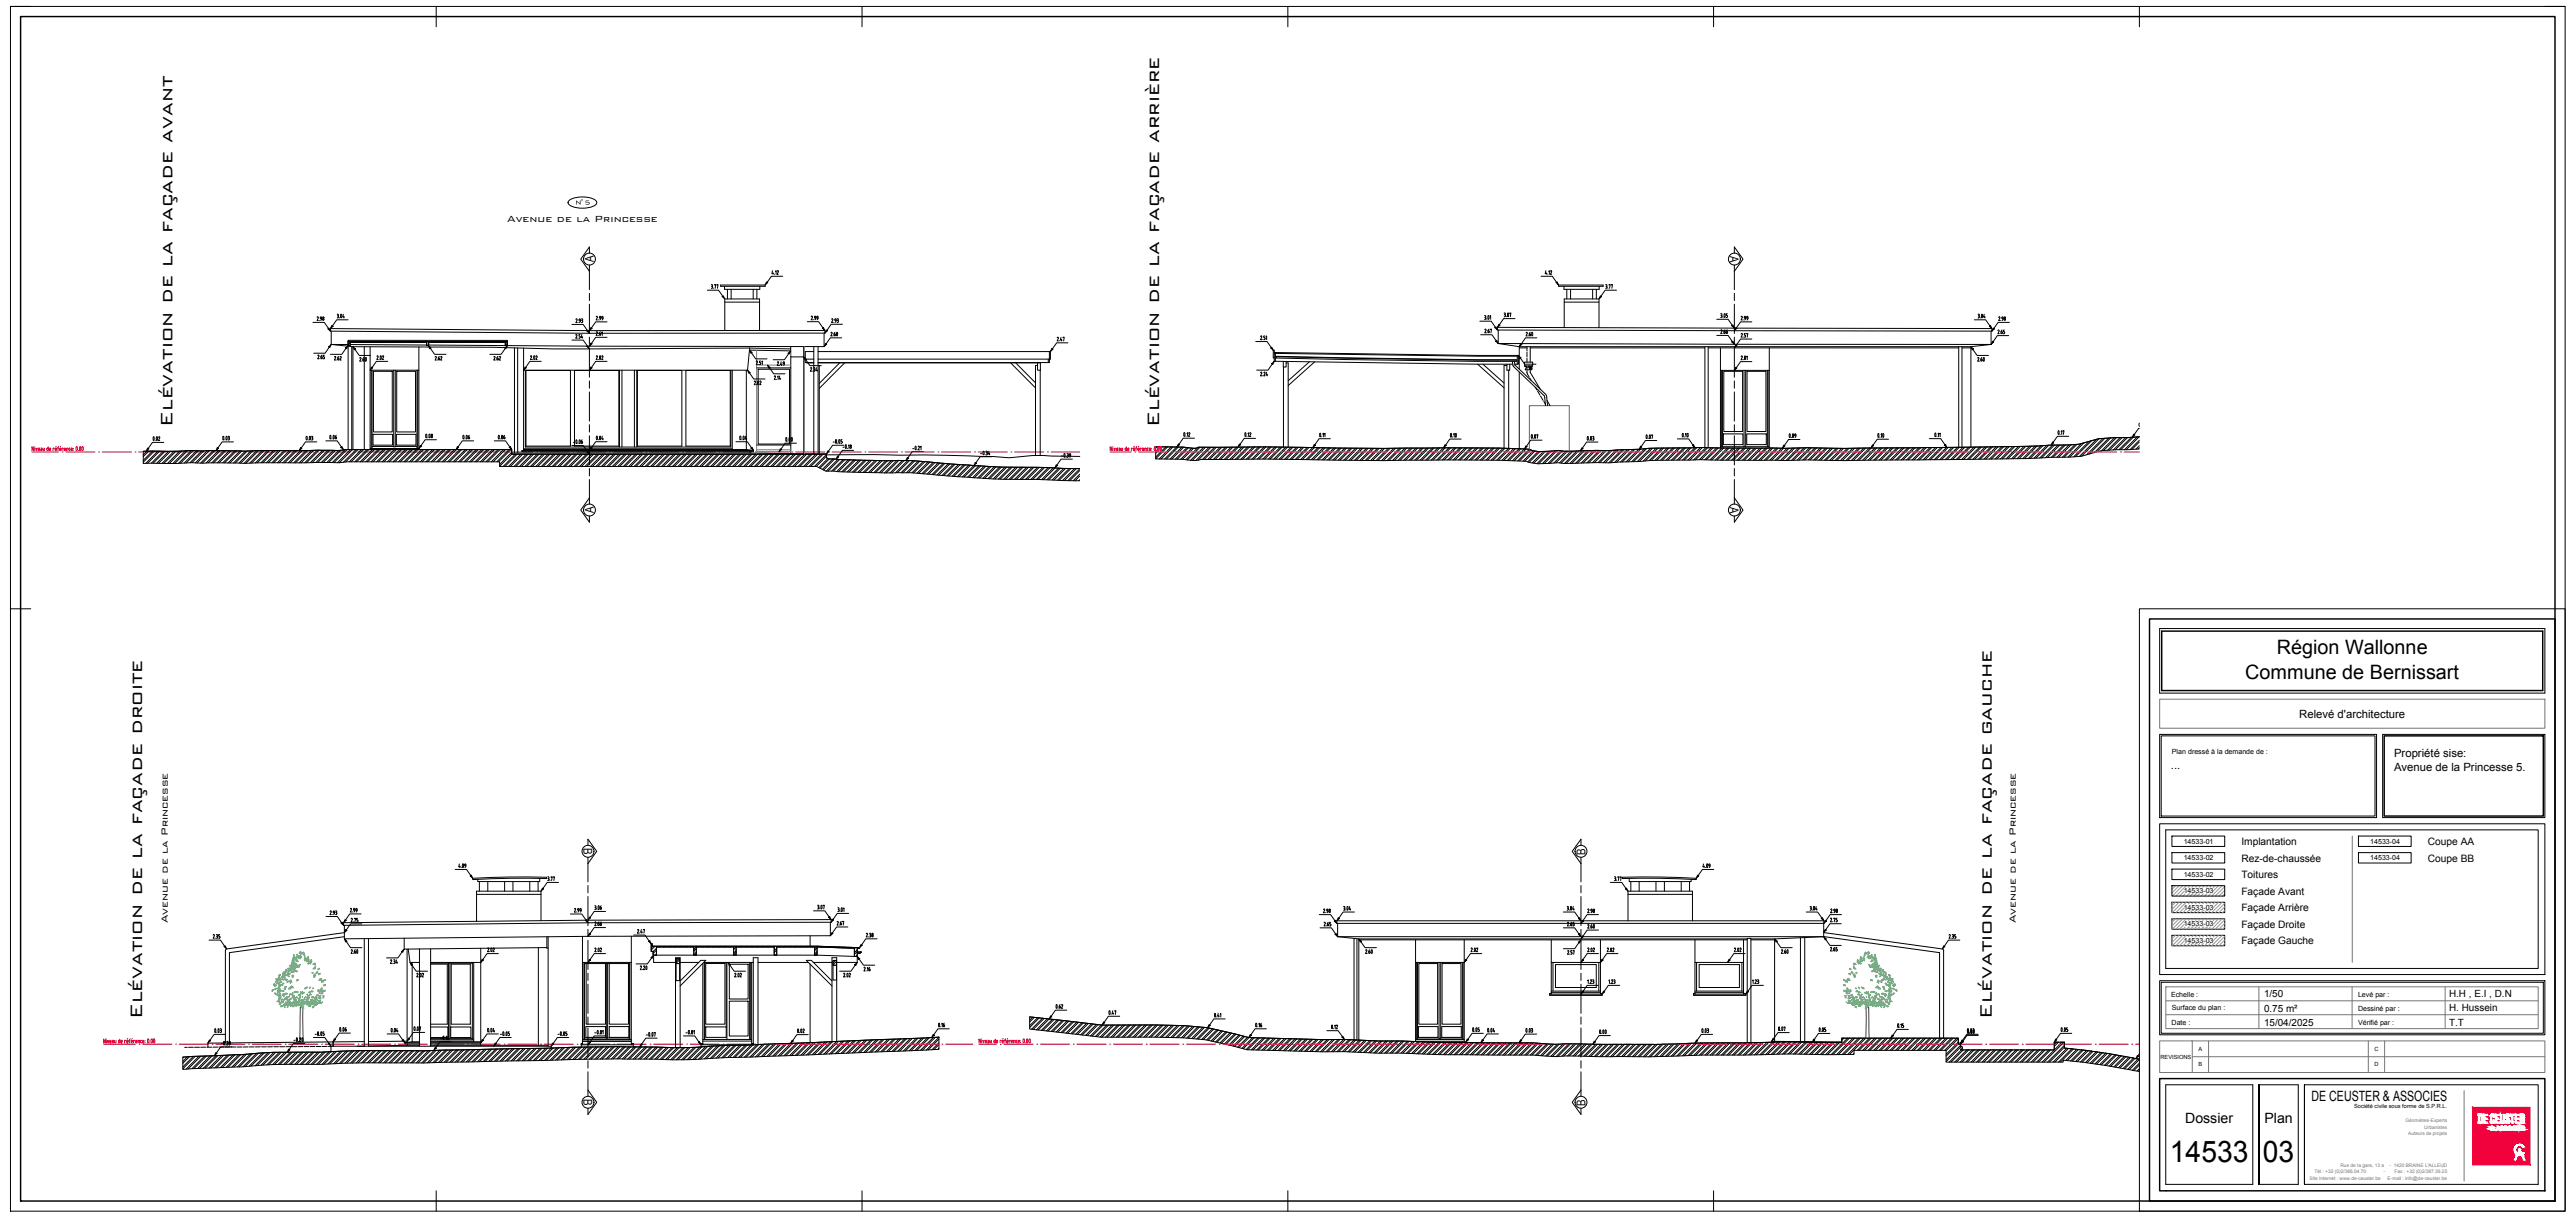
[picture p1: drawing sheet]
<svg xmlns="http://www.w3.org/2000/svg" width="1270mm" height="600mm" viewBox="0 0 1270 600" stroke-linecap="round" stroke-linejoin="round" font-family="sans-serif">
<defs><g id="words">
<g font-size="14.7">
<text x="1070" y="573">14533</text>
<text x="1116" y="573">03</text>
</g>
<g font-size="10.9">
<text x="85" y="210" transform="rotate(-90 85 210)">Elévation de la façade avant</text>
<text x="572" y="210" transform="rotate(-90 572 210)">Elévation de la façade arrière</text>
<text x="70" y="502" transform="rotate(-90 70 502)">Elévation de la façade droite</text>
<text x="982" y="502" transform="rotate(-90 982 502)">Elévation de la façade gauche</text>
</g>
<g font-size="9.8">
<text x="1123" y="323">Région Wallonne</text>
<text x="1107" y="335">Commune de Bernissart</text>
</g>
<g font-size="7">
<text x="1140" y="543">DE CEUSTER &amp; ASSOCIES</text>
<text x="1078" y="554">Dossier</text>
<text x="1117" y="554">Plan</text>
</g>
<g font-size="6.6">
<text x="384" y="219">0.00</text>
<text x="786" y="512">0.00</text>
<text x="967" y="512">0.00</text>
</g>
<g font-size="6">
<text x="293" y="129" transform="rotate(-90 293 129)">A</text>
<text x="853" y="126" transform="rotate(90 853 126)">A</text>
<text x="853" y="250" transform="rotate(90 853 250)">A</text>
<text x="293" y="253" transform="rotate(-90 293 253)">A</text>
<text x="288" y="418" transform="rotate(90 288 418)">B</text>
<text x="782" y="421" transform="rotate(-90 782 421)">B</text>
<text x="288" y="542" transform="rotate(90 288 542)">B</text>
<text x="782" y="545" transform="rotate(-90 782 545)">B</text>
</g>
<g font-size="5.8">
<text x="250" y="109">Avenue de la Princesse</text>
<text x="83" y="455" transform="rotate(-90 83 455)">Avenue de la Princesse</text>
<text x="994" y="455" transform="rotate(-90 994 455)">Avenue de la Princesse</text>
</g>
<g font-size="5.6">
<text x="1134" y="354">Relevé d'architecture</text>
<text x="1181" y="373">Propriété sise:</text>
<text x="1071" y="379">...</text>
<text x="1181" y="380">Avenue de la Princesse 5.</text>
</g>
<g font-size="5">
<text x="1105" y="417">Implantation</text>
<text x="1197" y="417">Coupe AA</text>
<text x="1105" y="425">Rez-de-chaussée</text>
<text x="1197" y="425">Coupe BB</text>
<text x="1105" y="433">Toitures</text>
<text x="1105" y="441">Façade Avant</text>
<text x="1105" y="449">Façade Arrière</text>
<text x="1105" y="458">Façade Droite</text>
<text x="1105" y="466">Façade Gauche</text>
</g>
<g font-size="4.9">
<text x="1117" y="492">1/50</text>
<text x="1208" y="492">H.H , E.I , D.N</text>
<text x="1117" y="499">0.75 m²</text>
<text x="1208" y="499">H. Hussein</text>
<text x="1117" y="506">15/04/2025</text>
<text x="1208" y="506">T.T</text>
</g>
<text font-size="3.9" x="284" y="101">N° 5</text>
<g font-size="3.5">
<text x="1071" y="372">Plan dressé à la demande de :</text>
<text x="1077" y="416">14533-01</text>
<text x="1169" y="416">14533-04</text>
<text x="1077" y="424">14533-02</text>
<text x="1169" y="424">14533-04</text>
<text x="1077" y="432">14533-02</text>
<text x="1077" y="440">14533-03</text>
<text x="1077" y="449">14533-03</text>
<text x="1077" y="457">14533-03</text>
<text x="1077" y="465">14533-03</text>
<text x="1071" y="492">Echelle :</text>
<text x="1163" y="492">Levé par :</text>
<text x="1071" y="498">Surface du plan :</text>
<text x="1163" y="499">Dessiné par :</text>
<text x="1071" y="505">Date :</text>
<text x="1163" y="505">Vérifié par :</text>
</g>
<g font-size="2.8">
<text x="1084" y="518">A</text>
<text x="1171" y="518">C</text>
<text x="1066" y="522">REVISIONS</text>
<text x="1084" y="526">B</text>
<text x="1171" y="526">D</text>
<text x="1161" y="546">Société civile sous forme de S.P.R.L.</text>
</g>
<g font-size="2.4" fill="#767676">
<text x="1186" y="553">Géomètres-Experts</text>
<text x="1196" y="557">Urbanistes</text>
<text x="1188" y="560">Auteurs de projets</text>
<text x="1154" y="575">Rue de la gare, 13 a</text>
<text x="1178" y="575">- 1420 BRAINE L'ALLEUD</text>
<text x="1139" y="582">Site Internet : www.de-ceuster.be</text>
<text x="1142" y="579">Tél : +32 (0)2/386.04.70</text>
<text x="1176" y="579">-</text>
<text x="1178" y="582">E-mail : info@de-ceuster.be</text>
<text x="1181" y="579">Fax : +32 (0)2/387.39.25</text>
</g>
</g></defs>
<!-- layer: Niveau 0.00 -->
<g fill="none" stroke="#ff003f" stroke-width=".49">
<path d="M16 223h13M17 220v2l-1-2v2M17 220h.1M17 221v1M18 221v1v-1M19 222h.1M19 222h1l-1-1v1M19 222h1M20 221h1M21 221v1h-1h1M21 221v1h1v-1M24 220v2l-1-1"/>
<path d="M24 221h-1M24 222h1M24 222h1v-1l-1 1M27 221h-1v1M27 222h1M28 220h-1M28 221l-1 1M28 221h-1v1M28 221h1M29 220v2M29 222h1M30 220h.1"/>
<path d="M30 221l-1 1M31 223h.1M31 221v1M32 222h.1M32 222v-1v1M32 223h15M34 221v1M34 221h-1v1M34 221l1 1M35 221h-1M35 222h1M35 222h1v-1l-1 1"/>
<path d="M36 221h.1M36 222h.1M38 220v1v1zM39 222h.1M39 220l1 1v1zM41 220v1v1zM49 223h.1M50 223h15M67 223h.1M68 223h15M85 223h.1M86 223h15"/>
<path d="M103 223h.1M104 223h15M121 223h.1M122 223h15M139 223h.1M140 223h15M157 223h.1M158 223h15M175 223h.1M176 223h15M193 223h.1M194 223h15"/>
<path d="M211 223h.1M212 223h15M229 223h.1M230 223h15M247 223h.1M248 223h15M265 223h.1M266 223h15M283 223h.1M284 223h15M301 223h.1M302 223h15"/>
<path d="M319 223h.1M320 223h15M337 223h.1M338 223h15M355 223h.1M356 223h15M373 223h.1M374 223h15M391 223h.1M392 223h15M409 223h.1M410 223h15"/>
<path d="M427 223h.1M428 223h15M445 223h.1M446 223h15M463 223h.1M464 223h15M481 223h.1M482 223h15M499 223h.1M500 223h15M517 223h.1M518 223h15"/>
<path d="M547 223h11M548 220v2v-2v2M549 220h.1M549 221v1M549 221l1 1v-1M551 222h.1M551 222v-1v1M552 221h1M552 221v1M553 221v1M554 221l-1 1M556 220v2l-1-1"/>
<path d="M556 221h-1M556 222h1M556 222h1v-1l-1 1M558 221v1M559 222h1M559 222h1v-1l-1 1M559 220h.1M560 223h.1M560 221h1M561 220l-1 2M561 222h1M562 223h14"/>
<path d="M562 220h-1M562 221l-1 1M562 221h-1v1M563 221h-1v1M563 222h1M564 221l-1 1M565 221v1M566 221v1M566 222h.1M566 221h.1M567 222h.1M567 222h1l-1-1v1"/>
<path d="M567 222h1M568 221h.1M568 222h.1M569 220l1 1v1zM570 222h.1M571 220l1 1-1 1zM572 220l1 1-1 1zM578 223h.1M580 223h14M596 223h.1M598 223h14M614 223h.1"/>
<path d="M616 223h14M632 223h.1M634 223h14M650 223h.1M652 223h14M668 223h.1M670 223h14M686 223h.1M688 223h14M704 223h.1M706 223h14M722 223h.1"/>
<path d="M724 223h14M740 223h.1M742 223h14M758 223h.1M760 223h14M776 223h.1M778 223h14M794 223h.1M796 223h14M812 223h.1M814 223h14M830 223h.1"/>
<path d="M832 223h14M848 223h.1M850 223h14M866 223h.1M868 223h14M884 223h.1M886 223h14M902 223h.1M904 223h14M920 223h.1M922 223h14M938 223h.1"/>
<path d="M940 223h14M956 223h.1M958 223h14M974 223h.1M976 223h14M992 223h.1M994 223h14M1010 223h.1M1012 223h14M1028 223h.1M1030 223h14M1046 223h.1"/>
<path d="M1048 223h7M51 515h16M52 512v2l-1-2v2M52 512h.1M52 513v1M53 513v1l1-1M54 514h1v-1l-1 1h1M55 513h1v1h-1h1M57 513v1v-1M59 512v2l-1-1h1M60 513v1M62 513h-1v1"/>
<path d="M63 514v-1v1M63 512h.1M64 513h.1M64 512v2M65 514v-1v1M65 512h.1M66 513v1M67 514h1l-1-1v1h1M68 514v-1h1v1M69 515h.1M70 513h-1l1 1M70 514h1v-1l-1 1h1"/>
<path d="M70 515h15M72 513h.1M72 514h.1M73 514h.1M73 512v1v1M73 512v2M74 514h.1M75 514h.1M75 514v-2v2M76 514h.1M76 514v-2v2M87 515h.1"/>
<path d="M88 515h15M105 515h.1M106 515h15M123 515h.1M124 515h15M141 515h.1M142 515h15M159 515h.1M160 515h15M177 515h.1M178 515h15M195 515h.1"/>
<path d="M196 515h15M213 515h.1M214 515h15M231 515h.1M232 515h15M249 515h.1M250 515h15M267 515h.1M268 515h15M285 515h.1M286 515h15M303 515h.1"/>
<path d="M304 515h15M321 515h.1M322 515h15M339 515h.1M340 515h15M357 515h.1M358 515h15M375 515h.1M376 515h15M393 515h.1M394 515h15M411 515h.1"/>
<path d="M412 515h15M429 515h.1M430 515h15M447 515h.1M448 515h15M465 515h.1M466 515h14M483 515h9M484 512v2l-1-2v2M484 512h.1M484 513v1M485 513v1v-1"/>
<path d="M486 514h1l-1-1v1h1M487 513h1v1h-1h1M488 513v1h1v-1M491 512v2l-1-1h1M492 513l-1 1M492 513h-1v1h1M493 515h.1M494 513h-1v1M494 514h1v-1l-1 1h1M495 512h-1M495 515h15M495 513h1"/>
<path d="M496 512v2M497 514v-1v1M497 512h.1M498 513v1M499 514v-1v1M500 513v1M500 513l1 1M502 513h-1l1 1M502 514h1v-1l-1 1h1M503 513h.1M503 514h.1M505 514h.1"/>
<path d="M505 514v-2v2M506 514h.1M506 514h1M506 514l1-2v2M508 514h.1M508 514v-2v2M511 515h.1M513 515h15M529 515h.1M531 515h15M547 515h.1M549 515h15"/>
<path d="M565 515h.1M567 515h15M583 515h.1M585 515h15M601 515h.1M603 515h15M619 515h.1M621 515h15M637 515h.1M639 515h15M655 515h.1M657 515h15"/>
<path d="M673 515h.1M675 515h15M691 515h.1M693 515h15M709 515h.1M711 515h15M727 515h.1M729 515h15M745 515h.1M747 515h15M763 515h.1M765 515h15"/>
<path d="M781 515h.1M783 515h15M799 515h.1M801 515h15M817 515h.1M819 515h15M835 515h.1M837 515h15M853 515h.1M855 515h15M871 515h.1M873 515h15"/>
<path d="M889 515h.1M891 515h15M907 515h.1M909 515h15M925 515h.1M927 515h15M943 515h.1M945 515h15M961 515h.1M963 515h15M979 515h.1M981 515h15"/>
<path d="M997 515h.1M999 515h15M1015 515h.1M1017 515h15M1033 515h.1M1035 515h15M1051 515h.1M1053 515h2"/>
</g>
<!-- layer: Hachures -->
<g fill="none" stroke="#000" stroke-width=".49">
<path d="M172 168h78v2h-1v-1h-38v1h-1v-1h-37v1h-1zM172 168v1M173 169l-1 1M173 168v1M175 168v1M176 168v1M178 168l-1 1M179 168l-1 1M180 168v1M181 168v1M183 168v1M184 168v1"/>
<path d="M186 168l-1 1M187 168l-1 1M189 168l-1 1M189 168v1M191 168v1M192 168v1M194 168v1M195 168l-1 1M197 168l-1 1M197 168v1M199 168v1M200 168v1"/>
<path d="M202 168v1M203 168l-1 1M205 168l-1 1M206 168l-1 1M207 168v1M208 168v1M210 168v1M211 168l-1 1M211 170h.1M213 168l-1 1M214 168l-1 1M215 168v1"/>
<path d="M216 168v1M218 168v1M219 168v1M221 168l-1 1M222 168l-1 1M224 168l-1 1M224 168v1M226 168v1M227 168v1M229 168v1M230 168l-1 1M232 168l-1 1"/>
<path d="M232 168v1M234 168v1M235 168v1M237 168v1M238 168l-1 1M240 168l-1 1M241 168l-1 1M242 168v1M243 168v1M245 168v1M246 168v1M248 168l-1 1"/>
<path d="M249 168l-1 1M250 169l-1 1M250 170h-1M1004 220l-6 6M1005 220l-6 6M1007 220l-7 6M1008 220l-7 6M1010 220l-7 6M1010 220l-6 6M1012 219l-6 7M1013 219l-6 7M1015 219l-6 7"/>
<path d="M1016 219l-6 7M1018 219l-6 6M1019 219l-6 6M1020 219l-6 6M1021 219l-6 6M1023 219l-6 6M1024 219l-6 6M1027 219l-7 6M1028 218l-7 7M1030 218l-7 7M1032 217l-8 8M1034 217l-8 8"/>
<path d="M1035 216l-8 9M1037 216l-8 8M1038 216l-8 8M1040 216l-7 7M1041 216l-7 7M1043 216l-7 6M1044 216l-7 6M1046 216l-7 6M1047 216l-7 6M1048 216l-6 6M1049 216l-6 6M1051 216l-6 6"/>
<path d="M1052 216l-6 6M1054 215l-6 7M1055 215l-6 7M1055 215l-20 1a59 59 0 0 1-23 3l-66 2h-61a1416 1416 0 0 0-98 1h-20a21 21 0 0 1-13-1h-15h-66a1221 1221 0 0 0-85 0l-18-1v6h13a15 15 0 0 0 9 1h147a55 55 0 0 1 19 2l36-1 20-1h25h71l89-1 13-1a62 62 0 0 0 24-3l19-1M1055 217l-4 5M1055 220l-2 1M1055 218l-4 4M73 222l-2 2M73 222l-2 3M75 222l-4 5M76 222l-5 6M78 222l-6 6"/>
<path d="M79 222l-6 6M81 223l-6 5M81 223l-5 5M83 223l-6 5M84 223l-6 5M86 223l-6 5M87 223l-6 6M89 222l-6 7M90 222l-7 7M92 222l-7 7M92 222l-6 7M94 222l-6 6"/>
<path d="M95 222l-6 6M97 222l-6 6M98 222l-6 6M100 222l-6 6M100 222l-5 6M102 222l-6 6M103 222l-6 6M105 222l-6 6M106 222l-6 6M108 222l-6 6M109 222l-6 6M110 222l-6 6"/>
<path d="M111 222l-6 6M113 222l-6 6M114 222l-6 6M116 222l-6 6M117 222l-6 6M118 222l-6 6M119 222l-6 6M121 222l-6 6M122 222l-6 6M124 222l-6 6M125 222l-6 6M127 222l-7 6"/>
<path d="M128 222l-7 6M129 222l-6 6M130 222l-6 6M132 222l-6 6M133 222l-6 6M135 222l-6 6M136 222l-6 6M137 222l-6 6M138 222l-6 6M140 222l-6 6M141 222l-6 6M143 222l-6 6"/>
<path d="M144 222l-6 6M145 222l-6 6M146 222l-6 6M148 222l-6 6M149 222l-6 6M151 222l-6 6M152 222l-6 6M154 222l-6 6M155 222l-7 6M156 222l-6 6M157 222l-6 6M159 222l-6 6"/>
<path d="M160 222l-6 6M162 222l-6 6M163 222l-6 6M164 222l-6 6M165 222l-6 6M167 222l-6 6M168 222l-6 6M170 222l-6 6M171 222l-6 6M173 222l-7 6M174 222l-7 6M176 222l-7 6"/>
<path d="M176 222l-6 6M178 222l-6 6M179 222l-6 6M181 222l-6 6M182 222l-6 6M184 222l-6 6M185 222l-6 6M186 222l-6 6M187 222l-6 6M189 222l-6 6M190 222l-6 6M192 222l-6 6"/>
<path d="M193 222l-6 6M194 222l-6 6M195 222l-6 6M197 222l-6 6M198 222l-6 6M200 222l-6 6M201 222l-6 6M203 222l-6 6M205 222l-6 6M206 222l-6 6M208 222l-6 6M209 222l-6 6"/>
<path d="M211 222l-6 6M211 222l-5 6M213 222l-6 6M214 222l-6 6M216 222l-6 6M217 222l-6 6M219 222l-6 6M220 222l-6 6M221 222l-6 6M222 222l-6 6M224 222l-6 6M225 222l-6 6"/>
<path d="M227 222l-6 6M228 222l-6 6M229 222l-6 6M230 222l-6 6M232 222l-6 6M233 222l-6 6M235 222l-6 6M236 222l-6 6M238 222l-6 6M240 222l-6 6M241 222l-6 6M243 222l-6 6"/>
<path d="M244 222l-6 6M246 222l-6 6M247 222l-6 6M248 222l-6 6M249 222l-6 6M251 222l-6 6M252 222l-6 6M252 223l-6 6M252 224l-6 6M254 224l-6 6M255 224l-6 6M257 224l-6 6"/>
<path d="M258 224l-6 6M260 224l-6 6M262 224l-6 6M263 224l-6 6M265 224l-6 6M266 224l-6 6M268 224l-6 6M269 224l-6 6M270 224l-6 6M271 224l-6 6M273 224l-6 6M274 224l-6 6"/>
<path d="M276 224l-6 6M277 224l-6 6M278 224l-6 6M279 224l-6 6M281 224l-6 6M282 224l-6 6M284 224l-6 6M285 224l-6 6M286 224l-6 6M287 224l-6 6M289 224l-6 6M290 224l-6 6"/>
<path d="M292 224l-6 6M293 224l-6 6M295 224l-6 6M297 224l-6 6M298 224l-6 6M300 224l-6 6M301 224l-6 6M303 224l-6 6M304 224l-6 6M305 224l-6 6M306 224l-6 6M308 224l-6 6"/>
<path d="M309 224l-6 6M311 224l-6 6M312 224l-6 6M313 224l-6 6M314 224l-6 6M316 224l-6 6M317 224l-6 6M319 224l-6 6M320 224l-6 6M321 224l-6 6M322 224l-6 6M324 224l-6 6"/>
<path d="M325 224l-6 6M327 224l-6 6M328 224l-6 6M330 224l-6 6M332 224l-6 6M333 224l-6 6M335 224l-6 6M336 224l-6 6M338 224l-6 6M339 224l-6 6M340 224l-6 6M341 224l-6 6"/>
<path d="M343 224l-6 6M344 224l-6 6M346 224l-6 6M347 224l-6 6M348 224l-6 6M349 224l-6 6M351 224l-6 6M352 224l-6 6M354 224l-6 6M355 224l-6 6M356 224l-5 6M357 224l-6 6"/>
<path d="M359 224l-6 6M360 224l-6 6M362 224l-6 6M363 224l-6 6M365 224l-6 6M366 224l-7 6M367 224l-6 6M368 224l-6 6M370 224l-6 6M371 224l-6 6M373 224l-6 6M374 224l-6 6"/>
<path d="M375 224l-6 6M376 224l-6 6M378 224l-6 6M379 224l-6 6M381 224l-6 6M382 224l-6 6M383 224l-6 6M384 224l-6 6M386 224l-6 6M387 224l-6 6M389 224l-6 6M390 224l-6 6"/>
<path d="M392 224l-6 6M394 224l-6 6M395 224l-6 6M397 224l-6 6M398 224l-6 6M400 224l-6 6M401 224l-6 6M402 224l-6 6M403 224l-6 6M405 224l-6 6M406 224l-6 6M408 224l-6 6"/>
<path d="M408 225l-5 5M408 226l-4 5M409 226l-5 5M411 226l-5 5M412 226l-6 6M413 227l-6 5M414 227l-6 5M416 227l-6 5M417 227l-6 5M418 227l-5 5M419 227l-6 6M421 227l-6 6"/>
<path d="M422 227l-6 6M424 227l-6 6M425 227l-6 6M426 227l-6 6M427 227l-6 6M429 227l-6 6M430 227l-6 6M432 227l-6 6M432 227l-5 6M434 227l-6 6M435 227l-6 6M437 227l-6 6"/>
<path d="M438 227l-6 6M440 227l-6 6M440 227l-5 6M442 227l-6 6M443 227l-6 6M445 227l-6 6M446 227l-6 6M448 227l-6 6M449 227l-6 6M450 227l-6 6M451 227l-6 6M453 227l-6 6"/>
<path d="M454 227l-6 6M455 228l-5 5M456 228l-5 5M458 228l-6 5M459 228l-6 5M460 228l-5 6M461 228l-5 6M463 228l-6 6M464 228l-6 6M465 228l-5 6M466 229l-5 5M468 229l-6 5"/>
<path d="M469 229l-6 5M470 229l-5 5M471 229l-6 5M473 229l-6 6M474 229l-6 6M475 229l-5 6M476 229l-6 6M478 229l-6 6M479 229l-6 6M480 230l-5 5M481 230l-6 5M483 230l-6 5"/>
<path d="M484 230l-6 5M485 230l-5 6M486 230l-5 6M488 230l-6 6M489 230l-6 6M490 230l-5 6M491 230l-5 6M493 230l-6 6M494 230l-6 6M496 230l-6 6M497 230l-6 6M498 230l-6 6"/>
<path d="M499 230l-6 6M501 230l-6 6M502 230l-6 6M504 230l-6 6M505 230l-6 6M506 230l-6 6M507 230l-6 6M509 230l-6 6M510 230l-6 6M512 230l-6 6M513 230l-6 6M514 231l-6 5"/>
<path d="M515 231l-6 5M517 231l-6 5M518 231l-6 5M520 231l-6 5M520 231l-5 6M522 231l-6 6M523 231l-6 6M525 231l-6 6M526 231l-6 6M527 231l-5 6M528 231l-6 6M530 231l-6 6"/>
<path d="M531 231l-6 6M533 231h-13a1144 1144 0 0 1-75-4l-36-1h-1v-2h-156v-2l-181 1v6l175-1v2h157l4 2 14 1a421 421 0 0 1 48 2l26 1 38 1M533 231l-6 6M533 234l-4 3M533 237h-1M533 232l-5 5M533 235l-3 2M571 220l-1 1M572 220l-2 3M573 220l-3 4M575 220l-5 5M576 220l-6 6"/>
<path d="M578 220l-6 6M579 220l-6 6M580 220l-6 6M581 220l-6 6M583 220l-6 6M584 220l-6 6M585 221l-5 5M586 221l-5 5M588 221l-6 5M589 221l-6 5M591 221l-6 6M592 221l-6 6"/>
<path d="M594 221l-7 6M595 221l-7 6M596 221l-6 6M597 221l-6 6M599 221l-6 6M600 221l-6 6M602 221l-6 6M603 221l-6 6M604 221l-6 6M605 221l-6 6M607 221l-6 6M608 221l-6 6"/>
<path d="M610 220l-6 7M611 220l-6 7M613 220l-6 7M615 220l-6 6M616 220l-6 6M618 220l-6 6M619 220l-6 6M621 220l-6 6M622 220l-6 6M623 220l-6 6M624 220l-6 6M626 220l-6 6"/>
<path d="M627 220l-6 6M629 220l-6 6M630 220l-6 6M631 220l-5 6M632 220l-6 6M634 220l-6 6M635 221l-6 5M637 221l-6 5M638 221l-6 5M639 221l-5 5M640 221l-6 5M642 221l-6 6"/>
<path d="M643 221l-6 6M645 221l-6 6M646 221l-6 6M647 221l-6 6M648 221l-6 6M650 221l-6 6M651 221l-6 6M653 221l-6 6M654 221l-6 6M655 221l-6 6M656 221l-6 6M658 221l-6 6"/>
<path d="M659 221l-6 6M661 221l-6 6M662 221l-6 6M663 221l-6 6M664 221l-6 6M666 221l-6 6M667 221l-6 6M669 221l-6 6M670 221l-6 6M671 221l-6 6M672 221l-6 6M674 221l-6 6"/>
<path d="M675 221l-6 6M677 221l-6 6M678 221l-6 6M679 221l-6 6M680 221l-6 6M682 221l-6 6M683 221l-6 6M685 221l-6 6M686 221l-6 6M687 221l-6 6M688 221l-6 6M690 221l-6 6"/>
<path d="M691 221l-6 6M693 221l-6 6M694 221l-6 6M696 221l-6 6M697 221l-7 6M698 221l-6 6M699 221l-6 6M701 221l-6 6M702 221l-6 6M704 221l-6 6M705 221l-6 6M706 221l-6 6"/>
<path d="M707 221l-6 6M709 221l-6 6M710 221l-6 6M712 221l-6 6M713 221l-6 6M715 221l-6 6M716 221l-7 6M717 221l-6 6M718 221l-6 6M720 221l-6 6M721 221l-6 6M723 221l-6 6"/>
<path d="M724 221l-6 6M725 221l-6 6M726 221l-6 6M728 221l-6 6M729 221l-6 6M731 221l-6 6M732 221l-6 6M733 221l-6 6M734 221l-6 6M736 221l-6 6M737 221l-6 6M739 221l-6 6"/>
<path d="M740 221l-6 6M741 221l-6 6M742 221l-6 6M744 221l-6 6M745 221l-6 6M747 221l-6 6M747 221l-5 6M749 221l-6 6M750 221l-6 6M752 221l-6 6M753 221l-6 6M754 221l-5 6"/>
<path d="M755 222l-6 5M756 222l-5 5M757 222l-5 5M759 223l-6 5M760 223l-6 5M761 223l-5 5M762 223l-6 5M764 223l-6 6M765 222l-6 7M767 222l-6 7M768 222l-6 7M770 222l-7 7"/>
<path d="M771 222l-7 6M772 223l-6 5M773 222l-6 6M775 222l-6 6M776 222l-6 6M778 222l-6 7M779 222l-7 6M780 222l-6 6M781 222l-6 6M783 222l-6 6M784 222l-6 6M786 222l-6 6"/>
<path d="M787 222l-6 6M789 222l-6 6M790 222l-6 6M791 222l-6 6M792 222l-6 6M794 222l-6 6M795 222l-6 6M797 222l-6 6M798 222l-6 6M800 222l-7 6M801 222l-7 6M803 222l-7 6"/>
<path d="M804 222l-7 6M805 222l-6 6M806 222l-6 6M808 222l-6 6M809 221l-6 7M811 221l-6 7M812 221l-6 7M814 221l-6 7M815 221l-7 7M817 221l-7 6M818 221l-7 6M820 221l-7 6"/>
<path d="M820 221l-6 6M822 221l-6 6M823 221l-6 6M825 221l-6 6M826 221l-6 6M828 221l-6 6M829 221l-6 6M830 221l-6 6M831 221l-6 6M833 221l-6 6M834 221l-6 6M836 221l-6 6"/>
<path d="M837 221l-6 6M839 221l-7 6M840 221l-7 6M841 221l-6 6M842 221l-6 6M844 221l-6 6M845 221l-6 6M847 221l-6 6M847 221l-5 6M849 221l-6 6M850 221l-6 6M852 221l-6 6"/>
<path d="M853 221l-6 6M855 221l-6 6M856 221l-6 6M857 221l-6 6M858 221l-6 6M860 221l-6 6M861 221l-6 6M863 221l-6 6M864 221l-6 6M865 221l-6 6M866 221l-6 6M868 221l-6 6"/>
<path d="M869 221l-6 6M871 221l-6 6M872 221l-6 6M874 221l-7 6M874 221l-6 6M876 221l-6 6M877 221l-6 6M879 221l-6 6M880 221l-6 6M881 221l-5 6M882 221l-6 6M884 221l-6 6"/>
<path d="M885 221l-6 6M887 221l-6 6M888 221l-6 6M890 221l-6 6M891 221l-6 6M892 221l-6 6M893 221l-6 6M895 221l-6 6M896 221l-6 6M898 221l-6 6M899 221l-6 6M900 221l-5 6"/>
<path d="M901 221l-6 6M903 221l-6 6M904 221l-6 6M906 221l-6 6M907 221l-6 6M908 221l-6 6M909 221l-6 6M911 221l-6 6M912 221l-6 6M914 221l-6 6M915 221l-6 6M917 221l-7 6"/>
<path d="M917 221l-6 6M919 221l-6 6M920 221l-6 6M922 221l-6 6M923 221l-6 6M925 221l-6 6M926 221l-6 6M927 221l-6 6M928 221l-6 6M930 221l-6 6M931 221l-6 6M933 221l-6 6"/>
<path d="M934 221l-6 6M936 221l-6 6M938 221l-6 6M939 221l-6 6M941 221l-6 6M942 221l-6 6M944 221l-6 6M945 221l-6 6M946 221l-6 6M947 221l-6 6M949 221l-6 6M950 221l-6 6"/>
<path d="M952 221l-6 6M953 221l-6 6M955 221l-7 6M955 221l-6 6M957 221l-6 6M958 221l-6 6M960 221l-6 6M961 221l-6 6M963 221l-6 6M964 221l-6 6M965 221l-6 6M966 221l-6 6"/>
<path d="M968 221l-6 6M969 221l-6 6M971 221l-6 6M972 220l-6 7M974 220l-6 7M975 220l-7 7M976 220l-6 7M977 220l-6 6M979 220l-6 6M980 220l-6 6M982 220l-6 6M983 220l-6 6"/>
<path d="M985 220l-7 6M985 220l-6 6M987 220l-6 6M988 220l-6 6M990 220l-6 6M991 220l-6 6M993 220l-6 6M994 220l-6 6M996 220l-7 6M996 220l-6 6M998 220l-6 6M999 220l-6 6"/>
<path d="M1001 220l-6 6M1002 220l-6 6M1055 221h-1M321 465h1v2h81h21l-1 1v1l2 1a1 1 0 0 1-1 0 1 1 0 0 1-1 0v2h-2v-4l-18-1v4h-1v-4h-19v4h-1v-4h-19v4h-1v-4h-19v4h-1v-4h-18v4h-2v-2h-1zM322 465l-1 1M322 467h-1M323 467l-2 1M324 468l-2 1M324 470l-1 1M324 469l-2 1M325 467h-1M326 467h-1"/>
<path d="M328 467h-1M328 467h.1M330 467h.1M331 467h.1M333 467h-1M333 473h2v2h-2zM334 467h-1M335 473l-2 1M335 475h.1M335 473l-2 2M336 467h-1M337 467h-1"/>
<path d="M338 467h.1M339 467h.1M341 467h.1M342 467h.1M343 470l-1 1M343 468l-1 1M343 470v1M344 467l-2 1M345 467h-1M346 467h.1M347 467h.1M349 467h.1"/>
<path d="M350 467h.1M352 467h-1M353 467h-1M354 467h.1M355 467h.1M357 467h.1M358 467h.1M360 467h-1M361 467h-1M363 467h-1M363 469l-1 1M363 470l-1 1"/>
<path d="M363 467l-1 1M365 467h.1M366 467h.1M368 467h.1M369 467h-1M371 467h-1M372 467h-1M373 467h.1M374 467h.1M376 467h.1M377 467h.1M379 467h-1"/>
<path d="M380 467h-1M381 467h.1M382 467h.1M383 468l-1 1M383 470l-1 1M383 468l-1 2M384 467h.1M385 467h.1M387 467h-1M388 467h-1M389 467h.1M390 467h.1"/>
<path d="M392 467h.1M393 467h.1M395 467h-1M396 467h-1M398 467h-1M398 467h.1M400 467h.1M401 467h.1M403 467l-1 1M403 469l-1 1M403 467l-1 2M403 470l-1 1"/>
<path d="M404 467h-1M406 467h-1M406 467h.1M408 467h.1M409 467h.1M411 467h-1M411 474h2v2h-2zM412 467h-1M412 474l-1 1M413 476h-1M413 474l-2 2M413 467h.1"/>
<path d="M414 467h.1M416 467h.1M417 467h-1M419 467h-1M419 467h.1M421 467v1M422 467l-1 1M423 468l-2 2M423 471l-1 1M423 469l-2 2M424 467l-1 1M424 469v1"/>
<path d="M424 470h1M121 520l-7 6M122 520l-7 6M124 520l-7 6M125 520l-7 6M126 519l-6 7M127 519l-6 7M129 519l-6 7M130 519l-6 7M132 519l-6 6M133 519l-6 6M135 519l-6 6"/>
<path d="M136 519l-6 6M138 519l-6 6M139 519l-6 6M141 519l-7 6M141 519l-6 6M143 519l-6 6M144 519l-6 6M146 519l-6 6M147 519l-6 6M149 519l-6 6M150 519l-6 6M151 519l-6 6"/>
<path d="M152 519l-6 6M154 519l-6 6M155 519l-6 6M157 519l-6 6M158 519l-6 6M159 519l-6 6M160 519l-6 6M162 519l-6 6M163 519l-6 6M165 518l-6 7M166 518l-6 7M168 518l-6 7"/>
<path d="M169 518l-6 7M171 518l-6 7M172 518l-7 6M174 518l-7 6M174 518l-6 6M176 518l-6 6M177 518l-6 6M179 518l-6 6M180 518l-6 6M182 518l-6 6M183 518l-6 6M184 518l-6 6"/>
<path d="M185 518l-6 6M187 518l-6 6M188 518l-6 6M190 518l-6 6M191 518l-6 6M192 518l-6 6M193 518l-6 6M195 518l-6 6M196 518l-6 6M198 518l-6 6M199 518l-6 6M201 518l-6 6"/>
<path d="M203 518l-6 6M204 518l-6 6M206 518l-6 6M207 518l-6 6M209 518l-6 6M209 518l-5 6M211 518l-6 6M212 518l-6 6M214 518l-6 6M215 518l-6 6M217 518l-6 6M218 518l-6 6"/>
<path d="M220 518l-7 6M221 518l-7 6M222 518l-6 6M223 518l-6 6M225 518l-6 6M226 518l-6 6M228 518l-6 6M229 518l-6 6M231 518l-6 6M232 518l-7 6M233 518l-6 6M234 518l-6 6"/>
<path d="M236 517l-6 7M237 517l-6 7M239 517l-6 7M240 517l-6 7M242 517l-6 6M243 517l-7 6M244 517l-6 6M245 517l-6 6M247 517l-6 6M248 517l-6 6M250 517l-6 6M251 517l-6 6"/>
<path d="M253 517l-6 6M254 517l-6 6M255 517l-6 6M256 517l-6 6M258 517l-6 6M259 517l-6 6M261 517l-6 6M262 517l-6 6M264 517l-6 6M265 517l-7 6M266 517l-6 6M267 517l-6 6"/>
<path d="M269 517l-6 6M270 517l-6 6M272 517l-6 6M273 517l-6 6M275 517l-7 6M276 517l-7 6M277 517l-6 6M278 517l-6 6M280 516l-6 7M281 516l-6 7M283 516l-6 7M284 516l-6 7"/>
<path d="M286 516l-6 7M287 516l-6 6M289 516l-7 6M289 516l-6 6M291 516l-6 6M292 516l-6 6M294 516l-6 6M295 516l-6 6M297 516l-6 6M298 516l-6 6M299 516l-6 6M300 516l-6 6"/>
<path d="M302 516l-6 6M303 516l-6 6M305 516l-6 6M306 516l-6 6M308 516l-6 6M310 516l-6 6M311 516l-6 6M313 516l-6 6M314 516l-6 6M316 516l-6 6M318 516l-6 6M319 516l-6 6"/>
<path d="M321 516l-6 6M322 516l-6 6M324 516l-6 6M324 516l-5 6M326 516l-6 6M327 516l-6 6M329 516l-6 6M330 517l-6 5M331 517l-5 5M332 517l-6 5M334 517l-6 5M335 517l-6 5"/>
<path d="M337 517l-6 6M338 517l-6 6M340 517l-7 6M340 516l-6 7M342 516l-6 7M343 516l-6 7M345 516l-6 7M346 516l-6 7M348 516l-6 6M349 516l-6 6M351 516l-7 6M352 516l-7 6"/>
<path d="M354 516l-7 6M355 516l-7 6M357 516l-7 6M358 515l-7 7M359 515l-6 7M360 515l-6 7M362 515l-6 7M363 515l-6 7M365 515l-6 6M366 515l-6 6M368 515l-6 6M369 515l-7 6"/>
<path d="M370 515l-6 6M371 515l-6 6M373 515l-6 6M374 515l-6 6M376 515l-6 6M377 515l-6 6M379 515l-6 6M380 515l-6 6M382 515l-7 6M383 515l-7 6M384 515l-6 6M385 515l-6 6"/>
<path d="M387 515l-6 6M388 515l-6 6M390 514l-6 7M391 514l-6 7M393 514l-6 7M394 514l-6 7M396 514l-7 6M397 514l-7 6M398 514l-6 6M399 514l-6 6M401 514l-6 6M402 514l-6 6"/>
<path d="M404 514l-6 6M405 514l-6 6M407 514l-6 6M408 514l-6 6M410 514l-7 6M411 514l-7 6M413 514l-7 6M414 513l-7 7M415 513l-6 7M416 513l-6 7M418 513l-6 7M419 513l-6 7"/>
<path d="M421 513l-6 6M422 513l-6 6M424 513l-6 6M425 513l-6 6M427 513l-7 6M428 513l-7 6M429 513l-6 6M430 513l-6 6M432 513l-6 6M433 513l-6 6M435 513l-6 6M436 513l-6 6"/>
<path d="M438 512l-6 7M439 512l-6 7M441 512l-7 7M442 512l-7 7M443 512l-6 6M444 512l-6 6M446 512l-6 6M447 512l-6 6M449 512l-6 6M450 512l-6 6M452 512l-6 6M453 512l-7 6"/>
<path d="M455 512l-7 6M456 512l-7 6M457 512l-6 6M458 512l-6 6M460 512l-6 6M461 512l-6 6M463 511l-6 7M463 514l-3 4M463 517h.1M463 512l-5 6M463 515l-2 3M509 502l-1 1"/>
<path d="M510 502l-2 2M512 502l-4 4M513 502l-5 5M514 502l-5 6M515 502l-5 6M517 502l-6 6M517 502l-5 6M519 503l-5 5M520 503l-6 5M521 503l-5 5M522 503l-5 5M524 503l-6 6"/>
<path d="M525 503l-6 6M526 503l-5 6M527 504l-5 5M529 504l-6 5M530 504l-6 5M531 504l-5 5M532 504l-5 5M534 504l-6 6M534 504l-5 6M536 505l-5 5M537 505l-6 5M538 505l-5 5"/>
<path d="M539 505l-5 5M541 505l-6 6M542 505l-6 6M543 505l-5 6M544 505l-5 6M546 505l-6 6M547 505l-6 6M549 505l-6 6M551 505l-6 6M552 505l-6 6M554 505l-6 6M555 505l-6 6"/>
<path d="M557 505l-6 6M558 505l-6 6M559 505l-6 6M560 505l-6 6M562 505l-6 6M563 505l-6 6M565 505l-6 6M566 505l-6 6M567 505l-6 6M568 505l-6 6M570 505l-6 6M571 505l-6 6"/>
<path d="M573 505l-6 6M574 506l-6 5M575 506l-5 5M576 506l-6 5M578 506l-6 5M579 506l-6 5M581 506l-6 6M582 506l-6 6M583 506l-6 6M584 506l-6 6M586 506l-6 6M587 506l-6 6"/>
<path d="M588 506l-5 6M589 506l-5 6M591 506l-6 6M592 506l-6 6M593 507l-5 5M594 507l-5 5M596 507l-6 5M596 507l-5 5M598 507l-5 6M599 507l-6 6M600 508l-5 5M601 508l-5 5"/>
<path d="M602 508l-5 5M603 508l-5 5M605 509l-6 5M605 509l-5 5M607 509l-5 5M609 510l-5 5M610 510l-5 5M611 510l-5 5M612 510l-5 5M613 511l-5 5M614 511l-5 5M615 511l-5 5"/>
<path d="M616 512l-5 5M618 512l-5 5M619 512l-6 5M620 512l-5 5M621 512l-6 6M623 512l-6 6M624 512l-6 6M626 512l-6 6M626 512l-5 6M628 512l-6 6M629 512l-6 6M631 512l-6 6"/>
<path d="M632 512l-6 6M633 512l-5 6M634 512l-5 6M636 512l-6 6M637 512l-6 6M639 512l-6 6M640 512l-6 6M641 512l-5 6M642 512l-6 6M644 512l-6 6M645 512l-6 6M647 512l-6 6"/>
<path d="M647 512l-5 6M649 513l-6 5M650 513l-6 5M652 513l-6 5M653 513l-6 5M655 513l-6 6M657 513l-6 6M658 513l-6 6M660 513l-6 6M661 513l-6 6M663 513l-6 6M664 513l-6 6"/>
<path d="M665 513l-6 6M666 513l-6 6M668 513l-6 6M669 513l-6 6M670 513l-5 6M671 513l-5 6M673 513l-6 6M674 513l-6 6M676 513l-6 6M676 513l-5 6M678 513l-6 6M679 513l-6 6"/>
<path d="M681 513l-6 6M682 513l-6 6M684 513l-6 6M686 513l-6 6M687 513l-6 6M689 513l-6 6M690 513l-6 6M692 513l-6 6M694 513l-6 6M695 513l-6 6M697 514l-6 5M698 514l-6 5"/>
<path d="M699 514l-5 5M700 514l-6 5M702 514l-6 5M703 514l-6 6M705 514l-6 6M705 514l-5 6M707 514l-6 6M708 514l-6 6M710 514l-6 6M711 514l-6 6M712 514l-5 6M713 514l-6 6"/>
<path d="M715 514l-6 6M716 514l-6 6M718 514l-6 6M719 514l-6 6M720 514l-6 6M721 514l-6 6M723 514l-6 6M724 514l-6 6M726 514l-6 6M727 514l-6 6M728 514l-5 6M729 514l-6 6"/>
<path d="M731 514l-6 6M732 514l-6 6M734 514l-6 6M735 514l-6 6M736 514l-5 6M737 514l-6 6M739 514l-6 6M740 514l-6 6M742 514l-6 6M743 514l-6 6M745 514l-6 6M747 514l-6 6"/>
<path d="M748 514l-6 6M750 514l-6 6M751 514l-6 6M753 514l-6 6M754 514l-6 6M755 514l-6 6M756 514l-6 6M758 514l-6 6M759 514l-6 6M760 515l-5 5M761 515l-5 5M763 515l-6 5"/>
<path d="M764 515l-6 5M765 515l-5 6M766 515l-5 6M768 515l-6 6M769 515l-6 6M771 515l-6 6M772 515l-6 6M774 515l-7 6M775 515l-7 6M776 515l-6 6M777 515l-6 6M779 515l-6 6"/>
<path d="M780 515l-6 6M782 515l-6 6M783 515l-6 6M784 515l-6 6M785 515l-6 6M787 515l-6 6M788 515l-6 6M790 515l-6 6M790 515l-5 6M792 515l-6 6M793 515l-6 6M795 515l-6 6"/>
<path d="M796 515l-6 6M798 515l-6 6M799 515l-6 6M800 515l-6 6M801 515l-6 6M803 515l-6 6M804 515l-6 6M806 515l-6 6M807 515l-6 6M808 515l-6 6M809 515l-6 6M811 515l-6 6"/>
<path d="M812 515l-6 6M814 515l-6 6M815 515l-6 6M816 515l-6 6M817 515l-6 6M819 515l-6 6M820 515l-6 6M822 515l-6 6M823 515l-6 6M825 515l-6 6M826 515l-6 6M828 515l-7 6"/>
<path d="M829 515l-7 6M830 515l-6 6M831 515l-6 6M833 514l-6 7M834 514l-6 7M836 514l-6 7M837 514l-6 7M839 514l-6 6M840 514l-6 6M842 514l-7 6M842 514l-6 6M844 514l-6 6"/>
<path d="M845 514l-6 6M847 514l-6 6M848 514l-6 6M850 514l-6 6M851 514l-6 6M852 514l-6 6M853 514l-6 6M855 514l-6 6M856 514l-6 6M858 514l-6 6M859 514l-6 6M860 514l-6 6"/>
<path d="M861 514l-6 6M863 514l-6 6M864 514l-6 6M866 514l-6 6M867 514l-6 6M869 514l-7 6M870 514l-7 6M871 514l-6 6M872 514l-6 6M874 514l-6 6M875 514l-6 6M877 514l-6 6"/>
<path d="M878 514l-6 6M880 514l-6 6M881 514l-6 6M882 514l-6 6M883 514l-6 6M885 514l-6 6M886 514l-6 6M888 514l-6 6M889 514l-6 6M890 514l-5 6M891 514l-6 6M893 514l-6 6"/>
<path d="M894 514l-6 6M896 514l-6 6M897 514l-6 6M898 514l-6 6M899 514l-6 6M901 514l-6 6M902 514l-6 6M904 514l-6 6M905 514l-6 6M906 514l-6 6M907 514l-6 6M909 512h-1"/>
<path d="M909 512l-1 1M911 512l-8 8M912 512l-8 8M914 512l-8 8M914 520h.1M915 512l-8 8M917 512l-8 8M918 512l-9 8M919 512l-8 8M920 512l-8 8M922 512l-6 6M923 512l-6 6"/>
<path d="M925 512l-6 6M926 512l-6 6M927 512l-6 6M928 512l-6 6M930 512l-6 6M931 512l-6 6M933 512l-6 6M934 512l-6 6M935 512l-6 6M936 512l-6 6M938 512l-6 6M939 512l-6 6"/>
<path d="M941 512l-6 6M942 512l-6 6M944 512l-6 6M946 512l-6 6M947 512l-6 6M949 512l-6 6M950 512l-6 6M952 512l-6 6M953 512l-6 6M954 512l-6 6M955 512l-6 6M957 512l-6 6"/>
<path d="M958 512l-6 6M960 512l-6 6M961 512l-6 6M962 512l-6 6M963 512l-6 6M965 512l-6 6M966 514l-6 6M966 512l-6 6M966 515l-6 6M967 515l-7 8M967 516l-7 7M967 518l-6 6"/>
<path d="M968 518l-6 6M970 518l-6 6M971 518l-6 6M973 518l-6 6M974 518l-6 6M975 518l-6 6M976 518l-6 6M978 518l-6 6M979 518l-6 6M981 518l-6 6M982 518l-6 6M984 518l-6 6"/>
<path d="M986 518l-6 6M987 518l-6 6M989 518l-6 6M990 518l-6 6M992 518l-6 6M993 518l-6 6M994 518l-6 6M995 518l-6 6M997 518l-6 6M998 518l-6 6M1000 518l-6 6M1001 518l-6 6"/>
<path d="M1002 518l-6 6M1003 518l-6 6M1005 518l-6 6M1006 518l-6 6M1008 518l-6 6M1009 518l-6 6M1010 518l-6 6M1011 518l-6 6M1014 514l-1 1M1015 514l-2 2M1017 514l-10 10M1018 514l-10 10"/>
<path d="M1018 515l-8 9M1018 516l-7 8M1019 517l-6 7M1020 517l-7 7M1022 517l-7 7M1023 517l-7 7M1024 517l-5 6M1025 518l-5 5M1027 518l-6 5M1027 518l-5 5M1029 518l-5 5M1030 518l-6 5"/>
<path d="M1031 518l-5 6M1032 518l-5 6M1034 519l-5 5M1035 519l-6 5M1036 519l-5 5M1037 519l-5 5M1039 519l-6 6M1039 519l-5 6M1041 520l-5 5M1042 520l-6 5M90 521l45-2 45-1h29a2510 2510 0 0 1 134-2l120-5v6l-105 4a658 658 0 0 1-58 1l-91 2-74 1-45 2zM91 521l-1 1"/>
<path d="M92 521l-2 2M93 521l-3 3M95 521l-5 5M96 521l-6 6M98 521l-6 6M99 521l-6 6M101 521l-6 6M102 521l-6 6M104 521l-7 6M105 521l-7 6M107 521l-7 6M107 520l-6 7"/>
<path d="M109 520l-6 7M110 520l-6 7M112 520l-6 7M113 520l-6 6M115 520l-6 6M116 520l-6 6M118 520l-6 6M119 520l-7 6M1043 520l-5 5M1044 520l-5 5M1045 520l-5 6M1046 521l-5 5"/>
<path d="M1048 521l-5 5M1049 521l-6 5M1050 521l-5 5M1051 521l-5 6M1052 522l-5 5M1053 522l-5 5M1055 522l-6 5M1055 522l-15-2-22-3v-3h-5v4l-46-1a.7 .7 0 0 0 1 0 .7 .7 0 0 0-1-1v-1h-1v-3h-58v2h-39a2666 2666 0 0 1-131 0l-122-2a129 129 0 0 0-47-7h-25l-36-4v6l35 4h26a126 126 0 0 1 46 7l48 1a1793 1793 0 0 0 93 1l11 1h47l69-1h31v-2h46v6h58v-1l21 2 16 3M1055 524l-3 4M1055 527l-1 1M1055 522l-5 5M1055 525l-3 3"/>
<path d="M1055 528h.1"/>
</g>
<!-- layer: Coupe -->
<g fill="none" stroke="#000" stroke-width=".49">
<path d="M172 168h78v2h-1v-1h-38v1h-1v-1h-37v1h-1zM1055 215l-20 1a59 59 0 0 1-23 3l-66 2h-61a1416 1416 0 0 0-98 1h-20a21 21 0 0 1-13-1h-15h-66a1221 1221 0 0 0-85 0l-18-1M71 223l181-1v2h156v2h1l12 1a419 419 0 0 1 48 2l24 1 40 1M321 465h1v2h81h21l-1 1v1l2 1a1 1 0 0 1-1 0 1 1 0 0 1-1 0v2h-2v-4l-18-1v4h-1v-4h-19v4h-1v-4h-19v4h-1v-4h-19v4h-1v-4h-18v4h-2v-2h-1zM333 473h2v2h-2zM411 474h2v2h-2zM424 470h1M463 511l-105 4a672 672 0 0 1-58 1l-91 2h-29l-45 1-45 2M508 501l36 4h25a129 129 0 0 1 47 7l47 1a1799 1799 0 0 0 93 1l11 1h47l64-1h30v-2h58v3h1v1a.9 .9 0 0 1 1 1 .9 .9 0 0 1-1 1h2M969 518h3M972 518h3M975 518h3"/>
<path d="M978 518h3M981 518h3M984 518h3M987 518h3M990 518h3M993 518h3M996 518h3M999 518h3M1002 518h3M1005 518h3M1008 518h3M1013 516v2h-2"/>
<path d="M1015 514h-2v1M1016 514h2v3h2M1020 517h3M1023 517l3 1M1026 518h3M1029 518h3M1032 518l3 1M1035 519h3M1038 519l3 1M1041 520h3M1044 520l3 1M1047 521h3"/>
<path d="M1050 521l5 1"/>
</g>
<!-- layer: Chassis -->
<g fill="none" stroke="#000" stroke-width=".49">
<path d="M183 183v38M184 183v38M184 183h9v30h-9zM194 183v37h1v-37M196 183h9v30h-9zM206 183v38M259 183v37h101v-37M259 183h22v37h-22zM283 183h22v37h-22zM306 183v37M307 183v37M313 183v37"/>
<path d="M314 183v37M314 183h22v37h-22zM338 183h22v37h-22zM361 183v39M368 183v39M373 181h17M374 182h15v37h-15zM849 183v37M850 183v37M850 183h9v30h-9zM860 183v37M861 183v37"/>
<path d="M862 183h9v30h-9zM872 183v37M184 214h10v5h-10zM195 214h10v5h-10zM373 219h17M850 214h10v5h-10zM861 214h10v5h-10zM184 220h10M195 220h11M258 221h103M849 220h24M203 475v39"/>
<path d="M212 475h9v30h-9M212 475h21M221 475v37M222 475v37M223 475h9v30h-9zM233 475v37M234 475v39M288 475v38M288 475h22M289 475v30h10v-30M299 475v37h1v-37M300 475v30h10v-30"/>
<path d="M310 475v38M311 475v38M347 475v38M348 475v38M348 475h10v30h-10zM358 475v31M359 475v38M360 475h9v18h-9zM370 475v38M699 475v38M700 475h9v30h-9zM710 475v37h1v-37"/>
<path d="M711 475h10v30h-10zM721 475v38M722 475v38M766 475v14M767 476h20v11h-20zM789 475v14M837 475v14M838 476h20v11h-20zM859 475v14M360 494h9v17h-9zM765 489h24M836 489h24"/>
<path d="M212 506h9v6h-9M212 513h22M212 512h22M212 512h21M222 506h10v6h-10zM287 513h24M288 512h11M289 506h10v6h-10zM300 512h10M300 506h10v6h-10zM347 513h24M348 506h10v6h-10z"/>
<path d="M698 513h24M699 512h11M700 506h9v6h-9zM711 512h10M711 506h10v6h-10z"/>
</g>
<!-- layer: Facade -->
<g fill="none" stroke="#000" stroke-width=".49">
<path d="M355 141h22h-22zM357 141v2h18v-2M357 149h18M359 143v4M361 143v4M371 143v4M373 143v4M769 141h22h-22zM771 141v2h18v-2M771 149h18M773 143v4M775 143v4"/>
<path d="M785 143v4M787 143v4M163 162l128 1h116v1h-116l-128-1zM163 163v7M163 170l11 1M163 170h9M173 170h37M174 171l84 1M174 171v51M180 171v51M183 171v51M207 171v51"/>
<path d="M258 172v50M357 163v-16h18v16M370 173h20M370 172h-112M370 172l-1 11h-111M370 172h20M390 171v5h6l1-1M390 176v48M396 171v53M401 171v53M403 171v53M406 164v7l-195-1"/>
<path d="M628 174l121 1v5h-1M628 176v-3v5l118 2M628 174l120 2M629 174v4M633 178v42M634 178v3h-1M634 179h1v42M646 178l-11 10M648 178l-13 12M729 180l13 11M731 180l11 9M739 161l243 1v1h-243z"/>
<path d="M739 169l243 1-10 1h-223zM739 163v6M743 180v3h2v-3M747 180h1M748 175v5M749 171v11M749 172h4M755 172h86M771 162v-15h18v15M842 172h124M849 172v49M873 172v49"/>
<path d="M968 172h4M972 171v49M982 163v7M183 183h24M743 180h-1v41M744 183v38M749 183v38M849 183h24M183 221h24M258 222h110h4v1h-115v-1h115M370 223h-118M370 223l36 1"/>
<path d="M233 433h37l-37 1zM236 435v4M241 435v4M249 435v4M253 435v4M261 435v4M265 435v4M266 433v2h-30v-1M169 455l121-1 120-1v2h-120l-121 1zM235 441h32M267 454v-15h-32v15M410 455v6l-120 1-120 1v-7"/>
<path d="M659 454h241v1h-241zM660 455v7M899 460l59 8M899 455v7M180 463v53h-4M182 463v53l19-1M199 463v5l71-1M201 468l1 7h5M207 468v48M212 475h25M212 468v48M237 468v47"/>
<path d="M266 467v48M270 462v5M270 462v54M287 475h24M287 462v53M311 462v53M322 471v4h11M324 471h18M333 475v9h2v-9M335 475h10M343 471h19M347 475v40"/>
<path d="M347 475h25M363 471h19M371 475v40M374 475h25M383 471h19M400 461v6M400 475v39M401 475h9M403 471l18 1M411 476v7h2v-7M423 472v3h-10M660 462l10 1h192"/>
<path d="M660 462h239M670 463v50M670 463h192M698 475h24M698 463v51M722 463v51M765 475h24M765 463v27M789 463v27M836 475h24M836 463v27M860 463v27"/>
<path d="M864 463h11M875 463v50M899 462l-35 1M899 462l58 8v42M958 468l1 1v43M335 484l11-10h2l-13 12M410 484l-10-10h-2l12 12M764 490h26M765 490h-1v1h26v-1h-1M765 489h24M835 490h26M836 490h-1v1h26v-1h-1"/>
<path d="M836 489h24M200 514h7M201 515h6M207 514h-7v1h7M212 515h25M212 515h58M212 514h25M272 517v-1h-109v3M287 515h25M287 515v1M287 513h24M311 515h1v1"/>
<path d="M335 517v-45h-2v45M347 515h-1v1M347 513h24M371 515h1M374 515v-43h-2v43h-26M413 514v-42h-3v42M698 513h24M706 514h17M908 514l-34-1v1M966 514h1v1"/>
</g>
<!-- layer: Trait de Coupe -->
<g fill="none" stroke="#000" stroke-width=".49">
<path d="M291 125v-3l-5 6 5 6M291 131v12M855 125v-3l5 6-5 6M855 131v12M291 145v3M291 150v14M855 145v3M855 150v14M291 166v4M291 172v14M855 166v4M855 172v14"/>
<path d="M291 188v3M291 193v15M855 188v3M855 193v15M291 209v4M291 215v14M855 209v4M855 215v14M291 231v4M291 236v13M855 231v4M855 236v13"/>
<path d="M291 245l-5 7 5 5v-3M855 245l5 7-5 5v-3M290 417v-3l4 6-4 6M780 417v-3l-5 6 5 6M290 423v12M290 437v3M780 423v12M780 437v3M290 442v14M290 458v4M780 442v14M780 458v4"/>
<path d="M290 464v14M290 480v3M780 464v14M780 480v3M290 485v15M780 485v15M290 501v4M290 507v14M780 501v4M780 507v14M290 538l4 6-4 5v-3M290 523v4"/>
<path d="M290 528v13M780 538l-5 6 5 5v-3M780 523v4M780 528v13"/>
<circle cx="291" cy="128" r="2.9"/>
<circle cx="855" cy="128" r="2.9"/>
<circle cx="291" cy="251" r="2.9"/>
<circle cx="855" cy="251" r="2.9"/>
<circle cx="290" cy="420" r="2.9"/>
<circle cx="780" cy="420" r="2.9"/>
<circle cx="290" cy="543" r="2.9"/>
<circle cx="780" cy="543" r="2.9"/>
</g>
<!-- layer: Vu -->
<g fill="none" stroke="#000" stroke-width=".49">
<path d="M172 168h78M397 177h4M398 179h3M401 173h-4v6h4M403 179h109M403 173h115v4h-115M414 179l-10 10M417 179l-13 13M498 179l13 12M501 179l10 10M513 179v4h-1v-4h1M517 177v2"/>
<path d="M518 173v6h-115M403 180h1v44M512 180h-1v45M513 183v42M408 224h12a1171 1171 0 0 1 78 2 184 184 0 0 1 35-1M800 433h27h10v1l-37-1zM804 433v2h30v-1M804 435v4M808 435v4M817 435v4M821 435v4M829 435v4"/>
<path d="M833 435v4M170 460l-58 8M803 454v-15h32v15M803 441h32M112 468l-1 1v45M170 462l-57 8v44M201 468v46M888 462v52M890 462v52M91 516h1M93 516h2M96 516h2"/>
<path d="M101 516h-2M102 516h2M107 516h-2M108 516h2M113 516h-2M114 516h2M117 516h2M122 516h-2M123 516h2M128 516h-2M129 516h2M134 516h-2"/>
<path d="M135 516h2M138 516h2M141 516h2M144 516h2M149 516h-2M150 516h2M155 516h-2M156 516h2M161 516h-2M162 516h1M164 514v2M180 514h-77v2"/>
<path d="M201 513l-19 1"/>
</g>
<!-- layer: DEP -->
<g fill="none" stroke="#000" stroke-width=".49">
<path d="M172 171v51M173 171v51M254 172v51M255 172v51M629 176l119 1v1l-84-1h-35zM629 176l119 2M746 178l1 3 14 14M747 178v2M747 180h.1M752 179h4v1l-1 1-3-1zM753 171v2M753 174v2"/>
<path d="M753 177v2M755 171v8M841 171v50M842 171v50M966 171v50M968 171v50M747 180l15 14M752 180h4M753 181v3l1 2M754 186l1 2M755 181v3M755 184l5 8"/>
<path d="M755 184h.1M757 191l1 1M758 193l2 2M760 195l1 2M761 198l1 1M762 195v1M762 196v4M762 194l1 2M763 196v4M763 197l1 3M668 463v50M669 463v50"/>
<path d="M862 514v-51h2v51"/>
</g>
<!-- layer: Facade -->
<path d="M373 173v50M390 173v2M397 175h.1M397 171v53M373 180h17M373 223h17M373 222h17" fill="none" stroke="#808080" stroke-width=".49"/>
<!-- layer: Niveaux -->
<g fill="none" stroke="#000" stroke-width=".49">
<path d="M378 139h1l-2 2zM381 133v2M381 134v1M382 135h.1M382 134l1-1v2M383 134h1l-1 1h1M386 136h-6l-2 3M760 136h6l2 3M762 133v2h1M763 134v1M763 135h.1M764 134v-1v2"/>
<path d="M765 134v1M767 139h1l1 2zM154 159h6l2 3M156 157h1l-1 1h1M157 158h.1M158 157h1M159 157l-1-1v1M159 157l-1 1M159 157v1M159 157h1l-1 1M166 155h1v1M166 156h1"/>
<path d="M167 156v1h-1M167 157h.1M168 155v2M168 155l1 1-1 1M169 155v1h1M170 156v1M172 158h-6l-2 3M282 160h6l2 3M284 158h1l-1 1h1M285 159h.1M286 157v1zM286 158v1"/>
<path d="M287 157v1M287 158h.1M287 158v1M294 156h1l-1 2h1M295 158h.1M296 156v1zM296 157v1M297 156v1zM297 157v1M299 159h-5l-2 3M349 143h5l2 3M351 140v1"/>
<path d="M351 141h.1M351 141v1M352 142h.1M352 141l1-1v2M354 141v-1v2M356 146h1v1zM398 159h6l2 3M400 156h1M401 157l-1 1h1M401 158h.1M402 157v-1v1M402 156v1"/>
<path d="M402 157v1M403 157v-1v1M403 156v1M403 157v1M410 157l1 1-1 1h1M411 159h.1M412 157v1zM412 158v1M413 157v1M413 158h.1M413 158v1M416 160h-6l-2 3"/>
<path d="M730 158h5l3 3M732 156h.1M732 157h.1M733 156v1M733 157h.1M734 156v1zM735 156v1M739 160h1l-1 1zM742 154v1M742 155h.1M742 155v1M743 156h.1"/>
<path d="M744 154v2zM745 155v-1v2M747 157h-5l-2 3M789 146h1l-1 1zM792 140l1 1h-1M792 141h.1M792 141l1 1h-1M793 142h.1M794 141v-1v2M795 141v-1v2M797 143h-5l-2 3M847 157h5l2 3"/>
<path d="M849 155h.1M849 155v1M849 156v1M850 156v1M850 155l1 1zM852 155h-1l1 1M852 156l-1 1M859 156v1M859 157v1M860 158h.1M860 156l1 1h-1zM861 157l-1 1"/>
<path d="M862 156v1h-1zM862 157v1M864 159h-6l-2 3M974 158h5l2 3M976 155v1M976 156h.1M976 156v1M977 157h.1M977 155v2zM979 155l-1 1h1M979 156v1M986 157v1"/>
<path d="M987 158h.1M987 156l1 1h-1zM988 157v1M989 157v1M989 157l-1 1h1M991 159h-6l-2 3M157 175v1M157 176v1M158 177h.1M158 176v1M158 176h1M159 176v1h-1"/>
<path d="M159 175l-1 1M160 176h.1M160 175h-1l1 1M160 176l-1 1M162 162l1 1zM162 171l1-1v1zM162 171l-2 3h-5M164 160v1l-1 1zM165 176h1l-1 2h1M166 177v1M167 177h.1M167 176v1"/>
<path d="M168 176v2M170 172l2-2-1 2zM171 172l-2 3h-6M174 171l1 1v1zM175 172l2 3h6M178 176l-1 1M178 176v1M178 177l-1 1h1M178 178h.1M179 178h1M179 177v1M179 177h1"/>
<path d="M179 176v1M180 176v2zM186 176h1l-1 1M187 177h.1M188 175v2zM189 176v1M191 178h-5l-2 3M211 170l2 2h-1zM212 172l2 3h6M215 176v2M216 177v1M216 177h.1"/>
<path d="M217 177v1l-1-1M217 176l-1 1M217 176h1M218 176l-1 2h1M244 176h.1M244 176v2M245 177v1M245 177h1zM246 176l-1 1M246 176h1l-1 2h1M249 172l1-2v2zM249 172l-2 3h-5"/>
<path d="M262 176v1M263 177h.1M263 176l1 1zM264 176h1l-1 1h1M267 178h-6l-2 3M282 168h6l2 3M284 165h1l-1 2h1M285 167h.1M286 165v1v1M287 165v1M287 166v1M289 171l1-1 1 2z"/>
<path d="M289 163h1l1 1zM291 169l1 1-1 1zM291 162h1l-1 1zM294 164h1l-1 1h1M294 176h1l-1 1h1M295 165h.1M295 177h.1M296 164v1zM296 176v1M296 164h.1M297 164v1M297 176v1"/>
<path d="M299 178h-5l-2 3M299 166h-5l-2 3M370 173l1 1h-1zM371 174l2 3h5M373 178h1l-1 2h1M374 180h.1M375 178v1v1M376 178v2M383 179h1l-1 1h1M385 178v2h1M385 179v1M386 178l1 1h-1z"/>
<path d="M387 179l-1 1M389 174l1-1-1 2zM389 174l-2 3h-6M396 176l2 1-1 1zM397 177l2 3h6M406 162v-1l1 2zM407 169l1 1-2 1zM408 163l-1 1zM410 164v2M411 166h.1M411 165l1 1v-1M411 165h1"/>
<path d="M412 164l-1 1M413 164v2zM415 167h-5l-3 3M519 172l-1 1zM522 166l-1 1M522 166v1M522 167l-1 1h1M522 168h.1M523 166v2h1M524 167v1M524 166h1v2M527 169h-6l-2 3"/>
<path d="M619 168h6l2 3M622 166v1M623 167h.1M624 166h-1l1 1h-1M624 166h1v1M627 172v-1l1 2zM627 179l1-1v2zM627 179l-2 3h-5M730 165h6l2 3M732 163l1-1v1M733 163l-1 1h1M733 164h.1"/>
<path d="M734 164h1M734 163l1 1M734 163v1M734 162v1M735 164h.1M735 163l1-1-1 2M737 162l1-1 1 2zM738 168l1 1zM749 175l1 1v1zM750 177l2 3h6M750 169l1 1-2 1zM753 164v2"/>
<path d="M754 166h.1M754 165h1v1zM755 164l-1 1M756 164v2zM758 167h-6l-2 3M847 165h5l2 3M849 163v1M850 164h.1M850 163l1 1M850 163v1M850 164h1M851 163h-1"/>
<path d="M851 164h.1M851 163l1 1zM852 163h-1M854 161l1-1v2zM854 169l1-1v2zM856 162h1l-2 1zM856 170h1l-2 2zM859 176h.1M859 165v-1v1M859 176v1M859 165v1M860 166h.1"/>
<path d="M860 177h.1M861 176v1zM861 164h-1l1 2h-1M861 176h1v1M861 165l1-1v2M864 167h-6l-2 3M864 178h-6l-2 3M972 171l1 1v1zM973 172l2 3h6M975 177l1-1v1M976 177l-1 1h1M976 178h.1"/>
<path d="M977 178h1M977 177v1M977 177h1M977 176v1M978 176v2zM981 161l1-1v2zM983 168v1l-1 1zM983 162h1l-2 1zM985 163h1l-1 2h1M986 164v1M987 164h1h-1zM987 163v1"/>
<path d="M989 163h-1l1 1-1 1M991 165h-6l-2 3M183 181h1l-1 2zM259 181h1l-2 2zM291 181h1l-1 2zM369 183l1 1h-1zM370 184l2 3h5M372 188h1M372 188h.1M373 189l-1 1h1M373 190h.1M374 188v2z"/>
<path d="M375 188h.1M375 189v1M379 180l1 1-1 1zM380 181l2 3h5M382 186v1M383 187h.1M383 186l1-1v2M384 180h.1M385 185l-1 2h1M385 186v1M400 182v1M401 183h.1"/>
<path d="M401 181h1v1M401 182h1M402 182v1h-1M403 181l-1 2h1M403 182v1M622 183v1M622 184h.1M622 184v1M623 185h.1M624 183v1M624 184h-1M624 184l-1 1h1"/>
<path d="M625 184l-1 1h1M625 185h.1M752 181h1l-1 1h1M753 182h.1M754 181h.1M754 181v1M856 181h1l-2 2zM76 215v2zM77 217h.1M77 215l1 1-1 1zM78 215v1M79 215l-1 2h1"/>
<path d="M81 218h-6l-2 3M110 215v2zM111 217h.1M112 215v1v1zM113 215h.1M113 216h.1M113 215v1M113 216v1M115 218h-5l-3 3M151 215l1 1-1 1zM152 217h.1M153 215v1v1z"/>
<path d="M154 215v1M154 216h.1M154 216v1M156 218h-5l-2 3M161 217h5l2 3M163 215v1M164 216h.1M164 215l1 1zM165 215l1 1zM166 215h-1M207 220h1l-1 1zM210 214l1 1-1 1z"/>
<path d="M211 216h.1M212 214v2M212 214v1v1M215 217h-5l-2 3M228 215l1 1zM229 216h.1M230 215v1zM231 215l1 1h-1zM231 215h.1M234 217h-6l-2 3M244 217h5l2 3M246 215v1z"/>
<path d="M247 216h.1M248 215v1zM248 215l1 1zM249 215h-1M282 220h6l2 3M283 218h.1M284 217v2zM285 219h.1M286 217v1v1zM287 218h.1M287 217v1M294 215l1 1-1 1z"/>
<path d="M295 217h.1M296 215v2M296 215v1v1M297 215v1h1M297 216v1M299 218h-5l-2 3M363 218h6l2 3M365 215v1v1M365 215v2M366 217h.1M367 215v1v1zM368 215v1"/>
<path d="M368 216v1M411 218h1M412 217l1 1-1 1zM413 218v1M414 217v1v1zM415 217v1v1M416 220h-5l-2 3M417 219v2M417 219v1v1M418 220l1-1v2M581 219h1l-2 1zM584 213v2z"/>
<path d="M585 215h.1M585 214l1-1v2M586 214h1l-1 1h1M589 216h-5l-3 3M611 219h1l-1 1zM614 213l1 1-1 1M614 213v2M615 215h.1M615 214l1-1v2M616 214l1-1v1M617 214l-1 1h1M619 216h-5l-2 3"/>
<path d="M648 219h1l-2 2zM651 214v1M651 214h.1M652 215h.1M652 214h1v1M653 214v1M656 216h-5l-3 3M713 219v1l-1 1zM715 214l1 1v1zM716 215v1M717 214v2M718 214v2z"/>
<path d="M721 216h-6l-2 3M753 220l-1 1zM755 214l1 2zM756 216h.1M757 214v2zM758 215l1-1-1 2M761 217h-6l-2 3M783 215v2zM784 217h.1M785 215v2zM785 215h1v1M786 216h.1"/>
<path d="M786 216v1h-1M788 218h-5l-3 3M809 220h1l-2 2zM812 214v2zM813 216h.1M814 215v1zM814 215l1-1v2M817 217h-5l-3 3M827 216h6l2 3M830 214v1zM831 215h.1M831 214h1v1"/>
<path d="M832 214v1zM835 220v-1l1 2zM880 219v1l-1 1zM883 214v2zM883 216h.1M884 214v2zM886 215h-1v-1l1 1-1 1M888 217h-6l-2 3M924 219v1l-1 1zM926 215v-1l1 1M926 216h1M927 216h.1"/>
<path d="M928 214v2M929 216h.1M929 215v-1v1M931 217h-5l-2 3M952 216h5l2 3M955 214v1M955 214h-1l1 1M955 215h.1M956 214v1M957 214v1M959 219h1v2zM1012 218h1l-1 1z"/>
<path d="M1015 213v1v-1M1015 212h.1M1016 214h.1M1017 213v-1v2M1017 213l1-1v2M1020 215h-5l-2 3M1052 214h1l-1 2zM1055 211l-2 3M1055 209v1M73 221l-1 1zM107 221h1l-1 1zM148 221h1l-1 1z"/>
<path d="M168 221l1-1v2zM226 220v1l-1 1zM251 221l1-1v2zM289 223l1-1 1 2zM291 221h1l-1 1zM370 221h1l1 1zM385 221v1l-1 1zM408 222l1 1-1 1zM413 225h1l-2 1zM416 221h.1M418 221h.1M419 220h1"/>
<path d="M419 221h1M421 222h-6l-2 3M448 226l-1 1zM450 221h1M451 222l1-2v2M451 222h1M452 222h.1M453 220v2M454 220v2M455 223h-5l-2 3M481 228h1l-2 2zM484 224h.1"/>
<path d="M485 223v1zM486 224h.1M486 223h1M487 222v2M487 224h-1M488 223l-1 1h1M488 223v1M489 225h-6l-2 3M521 229l1 1-2 1zM524 225h.1M525 224v1zM526 225h.1"/>
<path d="M526 224h1M527 224v1h-1M528 224v1l-1-1zM528 225h.1M529 226h-6l-2 3M780 221h1l-2 1zM224 429h6l2 3M227 426l-1 1h1M227 427v1M227 428h.1M228 426v2zM229 426l1 1h-1z"/>
<path d="M230 427l-1 1M232 432l1 1zM268 438l-1 1zM270 432l1 1h-1M270 433h.1M270 433l1 1h-1M271 434h.1M272 433v-1v2M273 433v-1v2M275 435h-5l-2 3M794 435h6l2 3M796 432l1 1"/>
<path d="M796 433h1M797 433v1M797 434h.1M797 434h-1M798 433v-1v2M799 433l1-1-1 2M802 438l1 1zM837 432h1l-1 1zM840 426v1h1M840 427v1M841 428h.1M842 426v2z"/>
<path d="M843 426v1zM843 427v1M845 429h-5l-2 3M161 452h5l2 3M163 449v1v1M164 451h.1M165 449v1h-1zM165 450v1M165 449h1v1M166 450h.1M166 450v1h-1M168 455h1v1z"/>
<path d="M170 453l1 1-2 1zM171 458v1l-1 1zM173 448v2M173 453h1l-1 2h1M174 450h.1M174 454v1M174 448h1M174 448l1 1M175 453v2M175 448v2M175 448v1M176 448h.1"/>
<path d="M176 449h.1M176 448v2M176 453v1h1M176 454h.1M177 454l-1 1M178 451h-5l-3 3M178 456h-5l-2 3M281 451h6l2 3M283 448h1l-1 2h1M284 450h.1M285 448v1M285 448h1"/>
<path d="M286 449l-1 1M286 448l1 1h-1zM287 449l-1 1M289 454v-1l1 2zM291 452v1l-1 1zM293 447h1M293 455h1l-1 1h1M294 447v1h-1M294 448h.1M294 456h.1M295 456v-1v1M295 447v1"/>
<path d="M295 447l1 1h-1M295 455h.1M296 455h1v1zM296 447l1 1zM297 455h-1M297 447h-1M299 449h-6l-2 3M299 457h-6l-2 3M314 459l1-1v1M315 459l-1 1h1M316 460h.1M316 458v2h1"/>
<path d="M317 459v1M317 459l1-1v2M401 449h6l2 3M403 446l1 1M403 447h1M404 447v1M404 448h.1M404 448h-1M405 446v2zM406 447l1-1-1 2M409 452l1 1zM410 460h1l-1 1z"/>
<path d="M411 453v1l-1 1zM413 455v1M413 448h1M414 448v1h-1M414 456h.1M414 449h.1M414 456h1M414 455l1 1M414 455v1M415 454l-1 1M415 456h.1M415 448v1"/>
<path d="M416 455v-1v2M416 448v1M418 457h-5l-2 3M419 450h-6l-2 3M651 451h5l2 3M651 457h6l2 4M653 449v-1v1M653 455h1l-1 2h1M653 449v1M654 450h.1M654 456v1M655 448v1h-1z"/>
<path d="M655 456v1zM655 449l-1 1M655 455v1M656 457h.1M656 456v1M656 455v1M658 454h1v1zM660 452l1 1-2 1zM663 447v1M663 448h.1M663 448v1M664 449h.1"/>
<path d="M664 447l1 2zM666 447l-1 1h1M666 448v1M668 450h-6l-2 3M771 457h6l2 4M771 450h6l2 3M773 447h1l-1 1M773 448h.1M773 455h1l-1 2h1M773 448l1 1h-1M774 449h.1M774 456v1"/>
<path d="M775 456v1zM775 447v2zM775 455v1M776 447v1M776 448v1M776 455v1v1M778 453l1-1 1 2zM780 454h1l-1 1zM783 449h1l-1 1h1M783 456h1l-1 2h1M784 450h.1M784 458h.1"/>
<path d="M785 457v1zM785 448v1zM785 456v1M785 449v1M786 456v2zM788 459h-5l-2 3M788 451h-5l-2 3M891 450h5l3 3M893 447v1M893 448h.1M893 448v1M894 449h.1"/>
<path d="M894 447l1 1v1zM896 447l-1 1h1M896 448v1M898 453l1-1 1 2zM900 458l1 1-2 1zM900 454h1l-1 1zM903 453v2M903 449h1l-1 1M904 454v1M904 450h.1M904 453h1v2M905 449v1"/>
<path d="M905 449v-1v1M906 453h-1v1h1l-1 1M908 455h-5l-3 3M908 451h-5l-2 3M103 464h6l2 3M105 461h1l-1 2h1M106 463h.1M107 461v1M107 462h.1M107 462v1M108 461v1h1M108 462h.1"/>
<path d="M109 462l-1 1M111 467v-1l1 2zM170 463l1 1zM171 464l2 3h5M173 469h1l-1 1h1M174 470h.1M175 469v1M175 469h.1M175 468v1M175 470h.1M176 468v2zM193 474v1"/>
<path d="M194 475h.1M194 473h.1M194 474h.1M195 473v2M196 473l-1 2h1M196 474v1M198 469l1-1v2zM198 469l-2 3h-5M202 475l1 1zM203 476l2 3h6M238 473l-1 2zM240 468h1l-1 1h1"/>
<path d="M242 469h.1M242 468v1zM243 468h1l-1 1h1M246 470h-6l-2 3M291 460v1l-1 1zM291 473l-1 2zM293 468h1l-1 1h1M294 469h.1M295 468v1M295 468h1l-1 1M296 468h1l-1 1h1M299 470h-6l-2 3"/>
<path d="M313 461h5l2 3M316 477v1M317 478h.1M317 477h1l-1 1h1M319 476v2zM320 464l1 1zM321 472l1-1v2zM321 472l-2 3h-5M359 475l1 1zM360 476l2 3h6M364 480l1 1-1 1M418 480v2z"/>
<path d="M422 476l1-1-1 1zM422 476l-2 3h-6M423 472l1 1zM424 473l2 3h5M425 466l-1 1zM426 477h1l-1 2h1M427 479h.1M427 460l1 1-1 1h1M428 477v2M428 462h.1M428 478h1v1zM429 460v1"/>
<path d="M429 477l-1 1M429 461h.1M429 461h1M429 461v1M430 462h-1M433 463h-6l-2 3M658 461l1-1 1 2zM670 463l1 1v1zM671 464l2 3h6M674 469v-1v1M674 469l-1 1h1M675 470h.1"/>
<path d="M675 469h.1M675 469v1v-1M676 468l-1 1M676 468l1 2zM723 473l-1 2zM726 468l-1 1h1M727 469h.1M727 468v1zM728 468h1l-1 1h1M731 470h-6l-2 3M773 469h1M774 469l-1 2h1"/>
<path d="M774 470v1M775 471h.1M775 469v1M775 470h.1M776 469v2M778 465l2-2-1 2zM778 461l1-1 1 2zM779 465l-2 3h-6M780 473h1l-1 2zM780 461l1 1-1 1zM783 468h1l-1 1h1M784 469h.1"/>
<path d="M785 468v1zM786 468v1M788 470h-5l-2 3M790 473h1l-2 2zM793 468v1M794 469h.1M794 468l1 1zM795 468h1l-1 1h1M798 470h-6l-2 3M853 473l-1 2zM856 467l-1 1M856 467l-1 2h1"/>
<path d="M856 469h.1M857 468v1zM858 468h1l-1 1h1M861 470h-6l-2 3M875 463l2 1-1 1zM876 464l2 3h6M879 469v1M880 470h.1M880 469h.1M881 469v1l-1-1M881 468l-1 1M881 468l1 2z"/>
<path d="M899 462l2 1h-1zM900 463l3 3h5M903 467v1v1M904 469h.1M904 468h1v1zM905 467l-1 1M906 467h-1v1l1 1h-1M959 466v1l-1 1zM961 461h1l-1 2h1M962 463h.1M963 461v1M963 462h.1"/>
<path d="M963 462v1M965 461h-1v1h1l-1 1M967 464h-6l-2 3M206 480v2M207 482h.1M207 480v2M207 480l1 1-1 1M208 480h1l-1 2h1M362 480h1v1M363 481l-1 1h1M363 482h.1M364 480v2"/>
<path d="M365 480h1l-1 2h1M416 480h1l-1 2h1M417 482h.1M419 480v2M521 495v2zM522 497h.1M522 496h1M523 496v1l-1-1M523 495l-1 1M524 496v-1v1M524 496l-1 1h1M526 498h-5l-3 3"/>
<path d="M547 498v2zM549 498l-1 2h1M549 499v1M550 499v-1v2M599 500l1 1h-1M599 500v1M601 500l-1 1h1M780 489h1l-1 1zM783 484v-1v2M784 485h.1M784 483l1 1-1 1h1M785 483h1v1"/>
<path d="M786 484h.1M786 484v1h-1M788 486h-5l-2 3M791 489l-1 1zM793 484l1-1v2M794 485h.1M795 483v1v1M796 483h1l-1 1M796 484h.1M796 484l1 1h-1M799 486h-6l-2 3M862 489l-1 1z"/>
<path d="M864 484l1-1v2M865 485h.1M866 483v2M867 483v1M867 484h.1M867 484v1M870 486h-6l-2 3M103 513h1l-1 1zM106 507v2zM106 519h1l-1 2zM107 509h.1M108 507v2z"/>
<path d="M109 509h.1M109 507h.1M109 508h.1M109 507v2M109 515h1M110 514l1 1zM111 510h-5l-2 3M111 515h.1M112 514v1M113 515v-1l1 1M113 515h1M114 516h-5l-2 3"/>
<path d="M142 517l1 1-1 1zM145 513h1M146 512v2zM147 513v1M148 512v2M149 512v2zM150 514h-5l-2 3M155 512h5l2 3M155 510h1M157 509v2zM158 510v1M158 509v2z"/>
<path d="M160 509h-1l1 1-1 1M162 515l1-1v2zM165 512v1l-1 1zM168 507v1zM169 508h.1M169 507v1zM170 507l1 1zM171 507h-1M173 509h-6l-2 3M191 510h6l2 3M193 507v1v1M193 507v2"/>
<path d="M194 509h.1M195 507v1v1zM196 507v1M196 508v1M198 513h1l1 1zM202 512l-1 1zM204 506v2zM205 508h.1M206 506v2M206 506v1v1M207 507v-1v2M209 509h-5l-2 3"/>
<path d="M215 516v1l-1 1zM217 512h1M219 511v2zM219 513h.1M220 511v2M221 512h.1M221 511v1M223 514h-6l-2 3M238 513l-1 1zM241 507v1v1zM242 509h.1M242 507l1 1-1 1z"/>
<path d="M243 507v1h1M244 508v1M244 514l1 1-1 1zM246 510h-6l-2 3M247 510h.1M248 509l1 1-1 1zM249 510v1M250 509v2zM251 509v1v1M252 512h-5l-3 3M273 514v1l-1 1zM275 510h1"/>
<path d="M276 509l1 2zM277 510v1M278 509v2zM280 509h-1l1 1-1 1M281 512h-6l-2 3M291 514l-1 1zM293 509h1M295 508v2zM296 510h.1M296 508v2zM297 508v2M299 511h-6l-2 3"/>
<path d="M316 515h1l-2 1zM319 510h.1M320 509v2zM321 511h.1M322 509v2zM323 509v2M324 512h-5l-3 3M337 511h6l2 3M338 509h1M340 508v2zM340 510h.1M341 508v2z"/>
<path d="M342 508v2M344 514h1l1 1zM391 513l-1 1zM393 508h1M393 507l1 2v-2M394 509h.1M395 507v2v-2M395 508h.1M396 508h1l-1 1h1M399 510h-6l-2 3M460 510h1l-1 2zM463 505v1z"/>
<path d="M464 506h.1M464 505h1v1M466 505l-1 1h1M466 505v1M466 504l-1 1M468 507h-5l-2 3M518 501h1l-2 1zM544 504h1l-1 1zM548 500h.1M552 501h-5l-2 3M596 505l1 1-1 1zM600 501h.1"/>
<path d="M601 501h.1M602 500v1M604 502h-5l-2 3M617 510l-1 2zM619 505l1 1zM620 506h.1M621 505v1M622 505v1zM622 505h.1M625 507h-6l-2 3M654 508h6l2 3M657 506v1z"/>
<path d="M658 507h.1M658 506l1-1v2M659 506h1l-1 1h1M662 511l1 2zM724 512v1l-1 1zM726 507l1 2v-2M726 507h1M727 509h.1M728 507v2v-2M728 507h.1M730 507h-1l1 1-1 1M731 513h1l-2 1z"/>
<path d="M732 510h-6l-2 3M734 507v2zM735 509h.1M736 507v2zM737 507l-1 1h1M737 508v1M739 510h-6l-2 3M750 513l-1 1zM753 507v2zM754 509h.1M754 507v2zM755 507h1v1"/>
<path d="M755 508h1M756 508v1h-1M758 510h-6l-2 3M786 513l1 1-1 1zM837 513l-1 1zM840 507v1v1zM840 509h.1M841 507v2zM842 507h1l-1 1M842 509h.1M842 508h.1M842 508v1"/>
<path d="M845 510h-6l-2 3M875 512l-1 1zM877 506v2zM878 508h.1M879 506v1v1M879 506v2M880 507v-1v2M882 509h-5l-2 3M895 512v1l-1 1zM897 507l1 2M897 508h1M897 507v2"/>
<path d="M898 509h.1M899 507v2M899 508h.1M900 507v1h1M900 508h.1M901 508l-1 1M902 510h-5l-2 3M933 510l1 1-1 1zM936 506v-1v1M936 507h.1M937 507h.1M937 505h1v2"/>
<path d="M939 505h-1v1h1M939 506h.1M939 506l-1 1M941 508h-5l-2 3M968 513l-1 1zM968 513v1l-1 1zM1014 512v1l-1 1zM1017 507v2zM1018 509h.1M1018 507v2zM1020 507h-1v1h1l-1 1M1022 510h-6l-2 2"/>
<path d="M1055 520l-1 1M1054 520l1 1-2 1z"/>
<circle cx="159" cy="157" r=".4"/>
<circle cx="989" cy="157" r=".4"/>
<circle cx="755" cy="182" r=".5"/>
<circle cx="755" cy="181" r=".4"/>
<circle cx="213" cy="215" r=".5"/>
<circle cx="213" cy="214" r=".4"/>
<circle cx="419" cy="220" r=".4"/>
<circle cx="656" cy="450" r=".4"/>
<circle cx="656" cy="449" r=".4"/>
<circle cx="786" cy="450" r=".4"/>
<circle cx="786" cy="449" r=".4"/>
<circle cx="906" cy="450" r=".4"/>
<circle cx="906" cy="449" r=".4"/>
<circle cx="430" cy="461" r=".5"/>
<circle cx="430" cy="461" r=".4"/>
<circle cx="113" cy="514" r=".4"/>
</g>
<!-- layer: Texte -->
<path d="M289 99h1l-1 1h2v1h-2l1-1h-1z" fill="#000"/>
<path d="M281 99a12 12 0 0 1 13 0 4 4 0 0 1-4 3 9 9 0 0 1-10-2z" fill="none" stroke="#000" stroke-width=".49"/>
<!-- layer: Divers -->
<path d="M754 221v-21h20v22" fill="none" stroke="#636466" stroke-width=".49"/>
<g fill="none" stroke="#5cb873" stroke-width=".49">
<path d="M140 479v1zM141 480h.1M141 479h.1M141 478h.1M141 479l1-1zM142 477l1 1h-1zM142 479h1zM143 477h1zM143 478v1zM143 476h1h-1zM143 478h1zM144 479h-1z"/>
<path d="M144 475h.1M144 476h1zM144 477h1h-1zM144 474v1M144 478h1zM144 473h1zM144 479h1h-1zM144 474h1zM144 477h1zM144 473v1M144 478h.1M145 475v1z"/>
<path d="M145 472v1zM145 473h.1M145 478v1M145 476h.1M145 471v1zM145 472h.1M145 474v1zM145 473l1 1zM145 478h1h-1zM145 471h.1M145 473h1zM145 475h1l-1 1"/>
<path d="M145 472h1zM146 477h-1zM146 475v1zM146 479h.1M146 473h1zM146 474h1h-1zM146 476h1zM147 471h-1h1M147 477h1h-1zM147 472h-1h1M147 471h1zM147 472h1l-1 1z"/>
<path d="M147 472h.1M148 476h.1M148 472h.1M148 472v1zM148 469v1zM148 472h1h-1zM148 469l1 1-1-1M148 470h1l-1 1zM148 471h.1M149 472h.1M149 470h.1M149 470h1z"/>
<path d="M150 470h.1M150 473h1zM150 471v1zM150 471h.1M151 472v1M151 474h1zM151 473l1-1zM151 473v1M152 473h.1M152 474h.1M152 472h.1M152 473h1l-1 1v-1"/>
<path d="M152 475h.1M152 472v1zM153 474h-1h1M153 475h.1M153 474v1M153 473h1l-1 1zM153 474h1zM154 480h.1M154 475l1 1zM154 478h1zM155 475h1zM155 477v1z"/>
<path d="M155 476h1zM155 477h1h-1M156 480h.1M156 479h1zM157 478h1h-1zM912 478h1zM913 479h1zM914 480h-1zM914 477h.1M914 475l1 1zM914 475h1zM914 477v1z"/>
<path d="M915 477v1zM915 475v1zM915 479l1 1h-1zM916 473h1l-1 1zM916 474h.1M917 475h.1M917 474l-1 1h1M917 474h.1M917 475h1zM918 474h.1M918 473h.1M918 472h.1"/>
<path d="M918 472l-1 1 1-1M918 473h-1v1l1-1M918 472v1zM918 474h1zM918 473h1v1M919 473h1zM919 472h1l-1 1M919 471h.1M919 471v1zM920 469h.1M920 470h.1M921 470h.1"/>
<path d="M921 472h.1M921 470h1l-1 1zM921 472h1zM921 469v1zM921 471h1zM922 476h.1M922 469v1zM922 472v1zM922 472h1l-1 1zM922 472h.1M922 471h1zM922 477h1h-1z"/>
<path d="M923 472h1h-1M923 476h.1M923 471h.1M923 474h1h-1zM923 479h1h-1zM923 475h1v1zM924 473h.1M924 477h1h-1zM924 472h.1M924 478h1zM924 473h1h-1zM924 473v1z"/>
<path d="M924 472h1v1zM924 475v1M924 475h1zM924 475h1v1zM924 471h1l-1 1zM925 476h-1zM925 473l-1 1zM925 471h.1M925 473h.1M925 479h1h-1zM925 472h-1h1M925 478h-1l1 1"/>
<path d="M925 474h.1M925 477h.1M925 478h1h-1zM925 476h1zM925 477h1h-1zM925 473v1M925 478v-1v1M925 479h1v1zM926 475h-1zM926 474v1M926 478h.1M926 477h1z"/>
<path d="M926 478l1 1h-1zM926 476h1l-1 1zM927 480v1zM927 479h.1M927 478l1-1v1zM927 479l1 1zM927 480h1h-1zM928 478v1zM929 479h.1M929 478h.1M929 479v1zM929 479h1v1z"/>
<path d="M134 488h1l-1 1zM135 485l1 1h-1zM136 486h-1zM136 490h.1M136 487v1zM136 483h.1M136 484h.1M136 484h1h-1zM136 491l1-1zM137 483h-1zM137 485h-1zM137 490h.1"/>
<path d="M137 483h-1M137 484h.1M137 494h.1M137 483h.1M137 489h1zM137 487v1v-1M137 488v1M137 491h1zM137 493h1zM137 488h1h-1zM137 487h1zM137 482h1h-1z"/>
<path d="M137 494h1M137 492l1 1zM137 483h1h-1zM138 491l-1 1 1-1M138 485v-1v1M138 495h.1M138 494h.1M138 486h-1zM138 488h.1M138 481h.1M138 490v1v-1M138 485h-1h1"/>
<path d="M138 486l-1 1h1M138 492h1zM138 489h.1M138 490h.1M138 483h.1M138 491h1l-1 1zM138 491l1 1zM138 484h1h-1zM138 496h.1M138 494h1l-1 1zM138 485l1 1v-1M139 489h-1h1"/>
<path d="M139 496v1zM139 493h.1M139 482h.1M139 486h1zM139 488v1zM139 494h1h-1zM139 483h1h-1zM139 490l1 1h-1zM139 480l1 1h-1zM139 485h1zM140 496h-1h1M140 488v1z"/>
<path d="M140 491v1zM140 495v1zM140 493h1h-1zM140 481l1 1h-1M140 481h.1M140 487l1 1zM140 490h1l-1 1zM140 496v1zM140 495h1zM140 483h1h-1zM140 492h1zM141 481h.1"/>
<path d="M141 486v1h-1zM141 495v1M141 494v1v-1M141 483h1h-1zM141 490h1h-1zM141 492h1zM141 495h1zM141 481h1M141 492l1 1h-1l1-1M142 496h.1M142 495h-1h1M142 484v1z"/>
<path d="M142 480h.1M142 494v1zM142 496v1v-1M142 493v1zM142 491l1 1zM142 481l1 1zM142 493h1zM142 480h1l-1 1zM142 487l1 1h-1zM143 494v1h-1zM143 495v1h-1zM143 494h.1"/>
<path d="M143 490h1l-1 1zM143 493h1h-1zM143 483l1 1h-1zM143 487h1h-1zM143 484h1l-1 1zM143 495h1h-1zM143 496h.1M144 486v1h-1zM144 495v1zM144 494v1zM144 491h1zM144 482h.1"/>
<path d="M144 490h.1M144 481h1h-1zM144 492h1h-1zM145 487h-1h1M145 491l-1 1zM145 495h.1M145 496h-1zM145 494h-1h1M145 492h1h-1zM145 492l1 1h-1zM145 494h1h-1zM145 489h1l-1 1z"/>
<path d="M145 495v1M145 495h1zM145 493h1h-1zM146 494v1h-1zM146 494h.1M146 492h1h-1zM146 495h1zM146 496h.1M146 489h1h-1zM146 483h1l-1 1zM147 495l-1 1h1M147 495h.1"/>
<path d="M147 494h1h-1zM147 495l1 1zM147 490l1 1h-1zM147 493h1h-1zM147 496h1M148 493v1M148 496v1M148 495l-1 1h1M148 495h1h-1M148 489v1M148 491h.1M148 489l1 1h-1"/>
<path d="M148 492h.1M148 496h.1M148 490h.1M148 494v1h1M148 494h1h-1zM148 493h1h-1zM148 496h1zM149 497h-1h1M149 495h.1M149 494h1zM149 489h.1M149 493h1z"/>
<path d="M149 493h.1M149 489v1M149 496v1M149 495v1M149 496h1zM149 491v1M149 495h1zM149 497h.1M149 490h.1M149 496h.1M149 489l1 1h-1zM149 495h1"/>
<path d="M150 497h-1h1M150 493h1h-1zM150 495h1h-1zM150 494h1zM151 492h-1zM151 487l-1 1zM151 494h.1M151 495h.1M151 495h1zM151 493h1l-1 1zM151 494h1M151 490l1 1-1-1"/>
<path d="M151 493h1h-1M151 487h1h-1M152 494h.1M152 495v1v-1M152 494v1zM152 494h-1M152 493v-1zM152 491h.1M152 494h1zM152 492h1l-1 1zM152 491v1zM152 496h1z"/>
<path d="M152 495h1l-1 1zM152 495v1l1-1M152 494h1l-1 1zM153 495h-1zM153 489h-1zM153 496h.1M153 490h1l-2 1zM153 487v1v-1M153 490v1v-1M153 495h.1M153 493h.1M153 494h.1"/>
<path d="M153 494h1h-1zM154 493h-1zM154 495h-1h1M154 494h.1M154 494v1zM154 489h-1zM154 492h.1M154 491l1 1h-1zM154 487h1h-1M154 495h1h-1zM154 496h1l-1 1zM155 493l-1 1z"/>
<path d="M155 494h.1M155 481h.1M155 482h.1M155 481h1zM155 480l1 1-1-1M155 496h.1M155 494h1h-1zM155 492h1h-1zM155 496h1zM155 492l1 1h-1zM156 495h-1h1M156 491v1h-1z"/>
<path d="M156 493h1zM156 495h1zM156 491h1h-1zM157 494v1v-1M157 493v1zM157 492h1zM157 494h.1M157 488v1zM157 480h1l-1 1zM157 495h1zM157 488v1h1M157 483h1z"/>
<path d="M157 490h1zM157 491l1 1h-1zM157 489h1zM158 491h.1M158 493v1zM158 492h.1M158 488h.1M158 494v1zM158 490h1zM158 482v1M158 483h1zM158 483l1 1"/>
<path d="M158 484h1zM159 488h.1M159 488v1h-1zM159 490v-1v1M159 494h.1M159 492h1zM159 483l1 1zM159 484h1zM159 491h1h-1M160 488v1zM160 486h.1M160 483h1z"/>
<path d="M909 485l1 1zM909 483h1zM909 488h1v1zM910 492h1zM910 483v1zM911 484h.1M910 491h.1M911 489v1zM911 488h-1M911 494h.1M911 489v-1v1zM911 487v1z"/>
<path d="M911 483h1h-1zM911 490h.1M911 483v1M911 492h1zM911 488h1zM911 493h1v1zM911 494v1zM912 482v1M912 491l1 1h-1zM912 488v1zM912 480l1 1zM912 491h-1h1"/>
<path d="M912 483h.1M912 483v1zM912 489v1zM912 494v1zM912 488h1v1zM912 488l1 1h-1M912 494h1h-1zM913 494h.1M913 492h-1h1M913 493v1zM913 491h1h-1zM913 493h1z"/>
<path d="M913 495h1h-1zM914 491v1zM914 496h.1M914 494h1h-1zM914 492h1l-1 1zM914 494h1l-1 1zM914 481h1zM914 495h1h-1M914 492v1v-1M914 495h1zM915 496h-1M915 481v1z"/>
<path d="M915 480l-1 1 1-1M915 493l1 1h-1zM915 481h.1M915 495h1h-1zM915 496l1 1zM915 491l1 1h-1zM915 487h1M916 489h.1M916 493h.1M916 492h-1h1M916 494v1zM916 494h1h-1z"/>
<path d="M916 494h-1h1M916 495h1h-1M916 494h1M916 493h1M916 495h1zM916 490l1 1h-1zM917 490v1v-1M917 487v1v-1M917 496h-1zM917 495h.1M917 489v1zM917 494l1 1z"/>
<path d="M917 495h1zM917 492h1v1zM917 496h1h-1M917 495l1 1-1-1M917 491h1v1zM918 494l-1 1v-1M918 492v1l-1-1M918 494v1h-1zM918 493h1v1zM918 494h-1h1M918 491h.1M918 495h.1"/>
<path d="M918 495v1v-1M918 494h1M918 490v1v-1M918 493h.1M918 487h1M918 494h1h-1M918 492h1zM919 487v1zM919 494h.1M919 495h.1M919 495h1zM919 494h1h-1z"/>
<path d="M919 493h1h-1zM920 495h.1M920 489v1zM920 493v1zM920 497h.1M920 496h1l-1 1zM920 495h1M920 493h1h-1zM920 494h1l-1 1zM921 495h.1M920 496h1M920 489l1 1"/>
<path d="M920 496h1zM921 491v1M921 490h.1M921 495h-1M921 496v1M921 495l-1 1M921 489l-1 1M921 493h.1M921 489h.1M921 494h1l-1 1zM921 493h1l-1 1zM921 497h1l-1-1v1h-1"/>
<path d="M921 494l1 1h-1M921 496h.1M922 489l-1 1h1M922 491h.1M922 495h-1M922 489l-1 1M922 496h-1v1M922 495v1h-1M922 493v1M922 490l1 1h-1zM922 493h1zM922 491v1"/>
<path d="M922 491l-1 1M922 494h1h-1zM922 496h1h-1M922 495v1zM923 495h.1M923 483v1zM923 489h1zM923 495v1M923 495h1zM923 492h1h-1zM923 494h1zM924 495h.1"/>
<path d="M924 496h-1M924 494v1zM924 493h1l-1 1zM924 489h1v1zM924 494h1h-1zM924 492h1v1zM924 492h1h-1zM925 491v1zM925 495v1h-1M925 495h.1M925 494h.1M925 492h1h-1z"/>
<path d="M925 481h1h-1zM925 487h1h-1M925 490l1 1zM925 496h.1M925 490h.1M926 486v1zM926 482h-1M926 495l-1 1zM926 494l-1 1zM926 484h1v1zM926 495h1zM926 483h1v1z"/>
<path d="M926 496h.1M926 487h1h-1zM926 492l1 1zM926 490h1v1zM927 494h.1M927 494l1 1h-1zM927 495l1 1h-1zM927 487l1 1h-1zM927 493h.1M927 481h1l-1 1zM927 494l1-1v1zM927 491l1 1h-1z"/>
<path d="M927 484h1v1zM928 494v1zM928 481h.1M928 496v1v-1M928 493v-1v1zM928 496h.1M928 492h1zM928 495h.1M928 483h1h-1zM928 490h1h-1zM928 486h1v1zM929 495h-1h1"/>
<path d="M929 481h.1M929 495l-1 1h1M929 494l-1 1 1-1M929 492h.1M929 483h1h-1zM929 490l1 1zM929 495h.1M929 488l1-1-1 1zM929 496v1zM929 493h1zM930 495v1zM930 480v1z"/>
<path d="M930 491v1zM930 481h.1M930 485h.1M930 490l1 1zM930 481l-1 1h1M930 488v1zM930 494h1l-1 1zM930 483h1h-1zM930 496h1h-1M930 482h1zM930 486h1h-1zM930 493h1z"/>
<path d="M931 488l-1 1zM931 494v1zM931 496v1zM931 485h1zM931 484h1l-1 1zM931 492h1zM931 489h1h-1M931 491l1 1zM931 496h.1M931 488h1zM931 495h1zM931 492h1l-1 1z"/>
<path d="M931 481h1zM931 483h1h1zM932 486h.1M932 490h-1zM932 483h.1M932 489h.1M932 492v1zM932 482h1zM932 494v1zM932 491h1zM932 485h.1M932 488h1l-1 1z"/>
<path d="M932 486v1M932 490v1v-1M932 485l-1-1 1 1M932 491l1 1-1-1M932 487v1zM932 493h.1M932 494h1h-1M932 489h1M933 483h.1M933 485h.1M933 484h-1M933 490h.1"/>
<path d="M933 491l-1-1 1 1M933 488v1M933 487l-1 1 1-1M933 494h.1M933 484h1h-1zM933 490l1 1zM933 487h1v1zM933 483h1h-1M934 486h.1M934 484h-1M934 485h1v1zM934 490h.1"/>
<path d="M935 488l1 1z"/>
</g>
<!-- layer: 0 -->
<path d="M148 497v17M149 497l1 17M920 497v15M922 497v15" fill="none" stroke="#493e37" stroke-width=".49"/>
<!-- layer: Cartouche -->
<g fill="none" stroke="#000" stroke-width=".49">
<path d="M5 3h1260v594h-1260zM5 3h10M215 3v10M425 3v10M635 3v10M845 3v10M1055 3v10M1255 3h10M5 300h10M1055 300h210v297h-210zM1065 342h190M1065 362h107v41h-107z"/>
<path d="M1066 363h105v39h-105zM1065 406h190v75h-190zM1068 409h184v69h-184zM1071 412h26v5h-26zM1163 412h26v5h-26zM1071 420h26v6h-26zM1071 429h26v5h-26zM1071 437h26v5h-26zM1163 420h26v6h-26zM1071 445h26v5h-26zM1071 453h26v5h-26zM1071 461h26v5h-26z"/>
<path d="M1065 484h190v26h-190zM1066 484h188v25h-188zM1068 535h43M1134 535h-20v49v-49v49h20M1137 535h115v49h-115zM215 587v10M425 587v10M635 587v10M845 587v10M1068 584h43M1137 584v-49v49"/>
</g>
<path d="M10 8h1250v584h-1250zM1060 305h200v287h-200zM1066 311h188v29h-188zM1176 363h78v39h-78zM1065 532h190v55h-190z" fill="none" stroke="#000" stroke-width=".72"/>
<g fill="none" stroke="#767676" stroke-width=".49">
<path d="M1065 345h190v14h-190zM1160 412v63M1068 487h184v20h-184zM1068 493h184M1114 487v20M1160 487v20M1206 487v20M1065 513h16v16h-16zM1068 500h184M1081 513h174v16h-174M1089 513v16M1168 513v16"/>
<path d="M1176 513v16M1081 521h174M1215 538v44"/>
</g>
<!-- layer: 0 -->
<path d="M1065 342v-32h190v32M1175 362h80v41h-80zM1068 535v49M1111 535v49M1134 535v49M1068 587h.1" fill="none" stroke="#000" stroke-width=".49"/>
<!-- layer: Cartouche -->
<path d="M1219 546l29 28v-28zM1219 546l29 28h-29z" fill="#ff003f" stroke="#ff003f" stroke-width=".49"/>
<g fill="#fafafa" stroke="#fafafa" stroke-width=".49">
<path d="M1236 549h1z"/>
<path d="M1236 550h1z"/>
<path d="M1244 551h1z"/>
<path d="M1237 552h1z"/>
<path d="M1237 553h1z"/>
<path d="M1223 553h1z"/>
<path d="M1229 553h1z"/>
<path d="M1234 554h1z"/>
<path d="M1237 555h1z"/>
<path d="M1233 555h1z"/>
<path d="M1239 555h1z"/>
<path d="M1234 557h1z"/>
<path d="M1240 557h1z"/>
<path d="M1244 557h1z"/>
<path d="M1242 564h1z"/>
<path d="M1242 564h2z"/>
<path d="M1243 565h1z"/>
<path d="M1241 565h1z"/>
<path d="M1240 565h1z"/>
<path d="M1240 566h1z"/>
<path d="M1242 567h1z"/>
<path d="M1240 568h1z"/>
<path d="M1244 568h1z"/>
<path d="M1242 570h1z"/>
<path d="M1229 549h1zM1229 549h1z"/>
<path d="M1229 549h1zM1229 549h1z"/>
<path d="M1236 549h1zM1236 549h1z"/>
<path d="M1229 549h1zM1229 549h1z"/>
<path d="M1236 549h1zM1236 549h1z"/>
<path d="M1229 549h1zM1229 549h1z"/>
<path d="M1243 549h1zM1243 549h1z"/>
<path d="M1222 549h2zM1222 549h2z"/>
<path d="M1243 549h1zM1243 549h1z"/>
<path d="M1236 549h1zM1236 549h1z"/>
<path d="M1229 549h1zM1229 549h1z"/>
<path d="M1222 549h2zM1222 549h2z"/>
<path d="M1243 549h1zM1243 549h1z"/>
<path d="M1222 549h2zM1222 549h2z"/>
<path d="M1243 549h1zM1243 549h1z"/>
<path d="M1236 549h1zM1236 549h1z"/>
<path d="M1229 549h1zM1229 549h1z"/>
<path d="M1243 549h1zM1243 549h1z"/>
<path d="M1222 549h2zM1222 549h2z"/>
<path d="M1236 549h1zM1236 549h1z"/>
<path d="M1229 549h1zM1229 549h1z"/>
<path d="M1222 549h2zM1222 549h2z"/>
<path d="M1243 549h2zM1243 549h2z"/>
<path d="M1236 549h1zM1236 549h1z"/>
<path d="M1229 549h1zM1229 549h1z"/>
<path d="M1222 549h2zM1222 549h2z"/>
<path d="M1243 549h2zM1243 549h2z"/>
<path d="M1236 549h1zM1236 549h1z"/>
<path d="M1229 549h1zM1229 549h1z"/>
<path d="M1222 549h2zM1222 549h2z"/>
<path d="M1243 549h2zM1243 549h2z"/>
<path d="M1222 549h2zM1222 549h2z"/>
<path d="M1243 549h2zM1243 549h2z"/>
<path d="M1236 549h1zM1236 549h1z"/>
<path d="M1229 549h1zM1229 549h1z"/>
<path d="M1222 549h2zM1222 549h2z"/>
<path d="M1243 549l2 1zM1243 549l2 1z"/>
<path d="M1236 549l1 1zM1236 549l1 1z"/>
<path d="M1229 549l1 1zM1229 549l1 1z"/>
<path d="M1243 550h2zM1243 550h2z"/>
<path d="M1222 549l2 1zM1222 549l2 1z"/>
<path d="M1236 550h1zM1236 550h1z"/>
<path d="M1229 550h1zM1229 550h1z"/>
<path d="M1243 550h2zM1243 550h2z"/>
<path d="M1222 550h2zM1222 550h2z"/>
<path d="M1236 550h2zM1236 550h2z"/>
<path d="M1229 550h1zM1229 550h1z"/>
<path d="M1222 550h2zM1222 550h2z"/>
<path d="M1243 550h2zM1243 550h2z"/>
<path d="M1236 550h2zM1236 550h2z"/>
<path d="M1229 550h1zM1229 550h1z"/>
<path d="M1243 550h2zM1243 550h2z"/>
<path d="M1222 550h2zM1222 550h2z"/>
<path d="M1243 550h2zM1243 550h2z"/>
<path d="M1236 550h2zM1236 550h2z"/>
<path d="M1229 550h1zM1229 550h1z"/>
<path d="M1222 550h2zM1222 550h2z"/>
<path d="M1236 550h2zM1236 550h2z"/>
<path d="M1228 550h2zM1228 550h2z"/>
<path d="M1222 550h2zM1222 550h2z"/>
<path d="M1243 550h2zM1243 550h2z"/>
<path d="M1243 550h2zM1243 550h2z"/>
<path d="M1236 550h2zM1236 550h2z"/>
<path d="M1228 550h2zM1228 550h2z"/>
<path d="M1222 550h2zM1222 550h2z"/>
<path d="M1243 550h2zM1243 550h2z"/>
<path d="M1236 550h2zM1236 550h2z"/>
<path d="M1228 550h2zM1228 550h2z"/>
<path d="M1222 550h2zM1222 550h2z"/>
<path d="M1243 550h2zM1243 550h2z"/>
<path d="M1222 550h2zM1222 550h2z"/>
<path d="M1236 550h2zM1236 550h2z"/>
<path d="M1228 550h2zM1228 550h2z"/>
<path d="M1243 550h2zM1243 550h2z"/>
<path d="M1222 550h2zM1222 550h2z"/>
<path d="M1236 550h2zM1236 550h2z"/>
<path d="M1228 550h2zM1228 550h2z"/>
<path d="M1243 550h2zM1243 550h2z"/>
<path d="M1236 550h2zM1236 550h2z"/>
<path d="M1228 550h2zM1228 550h2z"/>
<path d="M1222 550h2zM1222 550h2z"/>
<path d="M1237 550h1zM1237 550h1z"/>
<path d="M1236 550h1zM1236 550h1z"/>
<path d="M1229 550h1zM1229 550h1z"/>
<path d="M1228 550h1zM1228 550h1z"/>
<path d="M1237 550h1zM1237 550h1z"/>
<path d="M1236 550h1zM1236 550h1z"/>
<path d="M1229 550h1zM1229 550h1z"/>
<path d="M1228 550h1zM1228 550h1z"/>
<path d="M1243 550h2zM1243 550h2z"/>
<path d="M1237 550h1zM1237 550h1z"/>
<path d="M1236 550h1zM1236 550h1z"/>
<path d="M1229 550h1zM1229 550h1z"/>
<path d="M1228 550h1zM1228 550h1z"/>
<path d="M1222 550h2zM1222 550h2z"/>
<path d="M1243 550h2zM1243 550h2z"/>
<path d="M1240 549l2 1v-1zM1240 549l2 1h-2z"/>
<path d="M1238 549l2 1v-1zM1238 549l2 1h-2z"/>
<path d="M1237 550h1zM1237 550h1z"/>
<path d="M1236 550h1zM1236 550h1z"/>
<path d="M1231 549l2 1v-1zM1231 549l2 1h-2z"/>
<path d="M1228 550h1zM1228 550h1z"/>
<path d="M1225 549l2 1v-1zM1225 549l2 1h-2z"/>
<path d="M1222 550h2zM1222 550h2z"/>
<path d="M1244 550h1zM1244 550h1z"/>
<path d="M1237 550h1zM1237 550h1z"/>
<path d="M1236 550h1zM1236 550h1z"/>
<path d="M1228 550h1zM1228 550h1z"/>
<path d="M1223 550h1zM1223 550h1z"/>
<path d="M1244 550h1zM1244 550h1z"/>
<path d="M1237 550h1zM1237 550h1z"/>
<path d="M1236 550h1zM1236 550h1z"/>
<path d="M1228 550h1zM1228 550h1z"/>
<path d="M1244 550h1zM1244 550h1z"/>
<path d="M1244 550h1zM1244 550h1z"/>
<path d="M1237 550h1zM1237 550h1z"/>
<path d="M1236 550h1zM1236 550h1z"/>
<path d="M1228 550h1zM1228 550h1z"/>
<path d="M1244 550h1zM1244 550h1z"/>
<path d="M1237 550h1zM1237 550h1z"/>
<path d="M1228 550h1zM1228 550h1z"/>
<path d="M1237 550h1zM1237 550h1z"/>
<path d="M1228 550h1zM1228 550h1z"/>
<path d="M1244 550h1zM1244 550h1z"/>
<path d="M1244 550h1zM1244 550h1z"/>
<path d="M1237 550h1zM1237 550h1z"/>
<path d="M1228 550h1zM1228 550h1z"/>
<path d="M1237 550h1zM1237 550h1z"/>
<path d="M1228 550h1zM1228 550h1z"/>
<path d="M1244 550h1zM1244 550h1z"/>
<path d="M1237 550h1zM1237 550h1z"/>
<path d="M1228 550h1zM1228 550h1z"/>
<path d="M1244 550h1zM1244 550h1z"/>
<path d="M1237 550h1zM1237 550h1z"/>
<path d="M1228 550h1zM1228 550h1z"/>
<path d="M1237 550h1zM1237 550h1z"/>
<path d="M1228 550h1zM1228 550h1z"/>
<path d="M1244 550h1zM1244 550h1z"/>
<path d="M1237 550h1zM1237 550h1z"/>
<path d="M1228 550h1zM1228 550h1z"/>
<path d="M1237 550h1zM1237 550h1z"/>
<path d="M1228 550h1zM1228 550h1z"/>
<path d="M1244 550h1zM1244 550h1zM1244 550h1zM1244 550h1z"/>
<path d="M1237 550h1zM1237 550h1z"/>
<path d="M1228 550h1zM1228 550h1z"/>
<path d="M1244 550h1zM1244 550h1z"/>
<path d="M1237 550h1zM1237 550h1z"/>
<path d="M1228 550h1zM1228 550h1z"/>
<path d="M1244 550h1zM1244 550h1z"/>
<path d="M1237 550h1zM1237 550h1z"/>
<path d="M1228 550h1zM1228 550h1z"/>
<path d="M1237 550h1zM1237 550h1z"/>
<path d="M1228 550h1zM1228 550h1z"/>
<path d="M1244 550h1zM1244 550h1z"/>
<path d="M1237 550h1zM1237 550h1z"/>
<path d="M1228 550h1zM1228 550h1z"/>
<path d="M1244 550h1zM1244 550h1z"/>
<path d="M1237 550h1zM1237 550h1z"/>
<path d="M1228 550h1zM1228 550h1z"/>
<path d="M1237 550h1zM1237 550h1z"/>
<path d="M1228 550h1zM1228 550h1z"/>
<path d="M1244 550h1zM1244 550h1z"/>
<path d="M1237 550h1zM1237 550h1z"/>
<path d="M1228 550h1zM1228 550h1z"/>
<path d="M1244 550h1zM1244 550h1z"/>
<path d="M1236 550v1zM1236 550v1z"/>
<path d="M1237 550l1 1zM1237 550l1 1z"/>
<path d="M1244 550l1 1zM1244 550l1 1z"/>
<path d="M1236 551h1zM1236 551h1z"/>
<path d="M1244 551h1zM1244 551h1z"/>
<path d="M1236 551h1zM1236 551h1z"/>
<path d="M1244 551h1zM1244 551h1z"/>
<path d="M1236 551h1zM1236 551h1z"/>
<path d="M1244 551h1zM1244 551h1z"/>
<path d="M1236 551h1zM1236 551h1z"/>
<path d="M1230 550v1zM1230 550v1z"/>
<path d="M1236 551h1zM1236 551h1z"/>
<path d="M1244 551h1zM1244 551h1z"/>
<path d="M1244 551h1zM1244 551h1z"/>
<path d="M1236 551h1zM1236 551h1z"/>
<path d="M1244 551h1zM1244 551h1z"/>
<path d="M1236 551h1zM1236 551h1z"/>
<path d="M1244 551h1zM1244 551h1z"/>
<path d="M1236 551h1zM1236 551h1z"/>
<path d="M1244 551h1zM1244 551h1z"/>
<path d="M1236 551h1zM1236 551h1z"/>
<path d="M1244 551h1zM1244 551h1z"/>
<path d="M1236 551h1zM1236 551h1zM1236 551h1zM1236 551h1z"/>
<path d="M1244 551h1zM1244 551h1z"/>
<path d="M1236 551h1zM1236 551h1z"/>
<path d="M1244 551h1zM1244 551h1z"/>
<path d="M1236 551h1zM1236 551h1zM1236 551h1zM1236 551h1z"/>
<path d="M1244 551h1zM1244 551h1zM1244 551h1zM1244 551h1z"/>
<path d="M1236 551h1zM1236 551h1zM1236 551h1zM1236 551h1z"/>
<path d="M1236 551h1zM1236 551h1z"/>
<path d="M1244 551h1zM1244 551h1z"/>
<path d="M1236 551h1zM1236 551h1z"/>
<path d="M1236 551h1zM1236 551h1z"/>
<path d="M1244 551h1zM1244 551h1zM1244 551h1zM1244 551h1z"/>
<path d="M1236 551h1zM1236 551h1z"/>
<path d="M1244 551h1zM1244 551h1z"/>
<path d="M1244 551h1zM1244 551h1z"/>
<path d="M1236 551h1zM1236 551h1z"/>
<path d="M1244 551h1zM1244 551h1z"/>
<path d="M1236 551h1zM1236 551h1z"/>
<path d="M1244 551h1zM1244 551h1z"/>
<path d="M1236 551h1zM1236 551h1z"/>
<path d="M1244 551h1zM1244 551h1z"/>
<path d="M1240 550l1 1v-1zM1240 550l1 1h-1z"/>
<path d="M1236 551h1zM1236 551h1z"/>
<path d="M1231 550l1 1v-1zM1231 550l1 1h-1z"/>
<path d="M1225 550l1 1v-1zM1225 550l1 1h-1z"/>
<path d="M1236 551h1zM1236 551h1z"/>
<path d="M1244 551h1zM1244 551h1z"/>
<path d="M1244 551h1zM1244 551h1zM1244 551h1zM1244 551h1z"/>
<path d="M1236 551h1zM1236 551h1z"/>
<path d="M1244 551h1zM1244 551h1z"/>
<path d="M1236 551h1zM1236 551h1z"/>
<path d="M1244 551h1zM1244 551h1zM1244 551h1z"/>
<path d="M1236 551h1zM1236 551h1z"/>
<path d="M1244 551h1zM1244 551h1z"/>
<path d="M1236 551h1zM1236 551h1z"/>
<path d="M1244 551h1zM1244 551h1z"/>
<path d="M1243 550l1 1v-1zM1243 550l1 1h-1z"/>
<path d="M1236 551h1zM1236 551h1z"/>
<path d="M1236 551h1zM1236 551h1z"/>
<path d="M1243 551h2zM1243 551h2z"/>
<path d="M1236 551h1zM1236 551h1z"/>
<path d="M1236 551h1zM1236 551h1z"/>
<path d="M1243 551h2zM1243 551h2z"/>
<path d="M1236 551h1zM1236 551h1z"/>
<path d="M1236 551l1 1zM1236 551l1 1z"/>
<path d="M1243 551h2zM1243 551l2 1z"/>
<path d="M1236 552h1zM1236 552h1z"/>
<path d="M1243 552h2zM1243 552h2z"/>
<path d="M1236 552h1zM1236 552h1z"/>
<path d="M1236 552h1zM1236 552h1z"/>
<path d="M1243 552h2zM1243 552h2z"/>
<path d="M1236 552h1zM1236 552h1zM1236 552h1zM1236 552h1z"/>
<path d="M1243 552h2zM1243 552h2z"/>
<path d="M1236 552h1zM1236 552h1z"/>
<path d="M1243 552h2zM1243 552h2z"/>
<path d="M1236 552h1zM1236 552h1z"/>
<path d="M1243 552h2zM1243 552h2z"/>
<path d="M1236 552h1zM1236 552h1z"/>
<path d="M1243 552h2zM1243 552h2z"/>
<path d="M1236 552h1zM1236 552h1z"/>
<path d="M1243 552h2zM1243 552h2z"/>
<path d="M1236 552h1zM1236 552h1z"/>
<path d="M1243 552h2zM1243 552h2z"/>
<path d="M1243 552h2zM1243 552h2z"/>
<path d="M1236 552h1zM1236 552h1z"/>
<path d="M1243 552h2zM1243 552h2z"/>
<path d="M1243 552h2zM1243 552h2z"/>
<path d="M1236 552h1zM1236 552h1z"/>
<path d="M1236 552h1zM1236 552h1z"/>
<path d="M1243 552h2zM1243 552h2z"/>
<path d="M1236 552h1zM1236 552h1zM1236 552h1zM1236 552h1z"/>
<path d="M1236 552h1zM1236 552h1z"/>
<path d="M1243 552h2zM1243 552h2z"/>
<path d="M1236 552h1zM1236 552h1z"/>
<path d="M1236 552h1zM1236 552h1z"/>
<path d="M1237 552h1zM1237 552h1z"/>
<path d="M1243 552h2zM1243 552h2z"/>
<path d="M1240 551l2 1v-1zM1240 551l2 1h-2z"/>
<path d="M1231 551l1 1v-1zM1231 551l1 1h-1z"/>
<path d="M1225 551l2 1v-1zM1225 551l2 1h-2z"/>
<path d="M1237 552h1zM1237 552h1z"/>
<path d="M1237 552h1zM1237 552h1z"/>
<path d="M1243 552h2zM1243 552h2z"/>
<path d="M1237 552h1zM1237 552h1z"/>
<path d="M1237 552h1zM1237 552h1z"/>
<path d="M1243 552h2zM1243 552h2z"/>
<path d="M1237 552h1zM1237 552h1z"/>
<path d="M1243 552h2zM1243 552h2zM1243 552h2zM1243 552h2z"/>
<path d="M1237 552h1zM1237 552h1z"/>
<path d="M1244 552h1zM1244 552h1z"/>
<path d="M1244 552h1zM1244 552h1z"/>
<path d="M1237 552h1zM1237 552h1z"/>
<path d="M1244 552h1zM1244 552h1z"/>
<path d="M1237 552h1zM1237 552h1z"/>
<path d="M1237 552h1zM1237 552h1z"/>
<path d="M1244 552h1zM1244 552h1zM1244 552h1z"/>
<path d="M1244 552h1zM1244 552h1zM1244 552h1z"/>
<path d="M1237 552h1zM1237 552h1z"/>
<path d="M1244 552h1zM1244 552h1z"/>
<path d="M1237 552h1zM1237 552h1zM1237 552h1z"/>
<path d="M1237 552h1zM1237 552h1z"/>
<path d="M1244 552h1zM1244 552h1zM1244 552h1zM1244 552h1z"/>
<path d="M1237 552h1zM1237 552h1z"/>
<path d="M1244 552h1zM1244 552h1zM1244 552h1zM1244 552h1z"/>
<path d="M1237 552h1zM1237 552h1z"/>
<path d="M1244 552h1zM1244 552h1z"/>
<path d="M1237 552h1zM1237 552h1z"/>
<path d="M1237 552h1zM1237 552h1z"/>
<path d="M1244 552h1zM1244 552h1z"/>
<path d="M1244 552h1zM1244 552h1z"/>
<path d="M1237 552h1zM1237 552h1z"/>
<path d="M1237 552h1zM1237 552h1z"/>
<path d="M1244 552h1zM1244 552h1z"/>
<path d="M1237 552h1zM1237 552h1z"/>
<path d="M1244 552h1zM1244 552h1z"/>
<path d="M1237 552h1zM1237 552h1z"/>
<path d="M1244 552h1zM1244 552h1z"/>
<path d="M1237 552h1zM1237 552h1z"/>
<path d="M1244 552h1zM1244 552h1z"/>
<path d="M1237 552h1zM1237 552h1z"/>
<path d="M1244 552h1zM1244 552h1z"/>
<path d="M1237 552h1zM1237 552h1z"/>
<path d="M1244 552h1zM1244 552h1z"/>
<path d="M1237 552h1zM1237 552h1z"/>
<path d="M1244 552h1zM1244 552h1z"/>
<path d="M1237 552h1zM1237 552h1z"/>
<path d="M1237 552l1 1zM1237 552l1 1z"/>
<path d="M1244 552l1 1zM1244 552l1 1z"/>
<path d="M1237 553h1zM1237 553h1z"/>
<path d="M1237 553h1zM1237 553h1z"/>
<path d="M1244 553h1zM1244 553h1zM1244 553h1zM1244 553h1z"/>
<path d="M1237 553h1zM1237 553h1z"/>
<path d="M1244 553h1zM1244 553h1z"/>
<path d="M1237 553h1zM1237 553h1z"/>
<path d="M1244 553h1zM1244 553h1z"/>
<path d="M1237 553h1zM1237 553h1z"/>
<path d="M1237 553h1zM1237 553h1z"/>
<path d="M1237 553h1zM1237 553h1z"/>
<path d="M1237 553h1zM1237 553h1zM1237 553h1z"/>
<path d="M1224 550v3v-3zM1224 550v3z"/>
<path d="M1237 553h1zM1237 553h1z"/>
<path d="M1235 549v4v-4zM1235 549v4z"/>
<path d="M1233 549l1 4v-4zM1233 549l1 4h-1z"/>
<path d="M1230 552v1v-1zM1230 552v1z"/>
<path d="M1228 550l1 3v-3zM1228 550l1 3h-1z"/>
<path d="M1237 553h1zM1237 553h1z"/>
<path d="M1233 553h1zM1233 553h1z"/>
<path d="M1228 553h1zM1228 553h1z"/>
<path d="M1237 553h1zM1237 553h1z"/>
<path d="M1233 553h1zM1233 553h1z"/>
<path d="M1228 553h1zM1228 553h1z"/>
<path d="M1237 553h1zM1237 553h1z"/>
<path d="M1233 553h1zM1233 553h1z"/>
<path d="M1228 553h1zM1228 553h1z"/>
<path d="M1237 553h1zM1237 553h1z"/>
<path d="M1233 553h1zM1233 553h1z"/>
<path d="M1228 553h1zM1228 553h1z"/>
<path d="M1233 553h1zM1233 553h1z"/>
<path d="M1237 553h1zM1237 553h1z"/>
<path d="M1233 553h1zM1233 553h1z"/>
<path d="M1228 553h1zM1228 553h1z"/>
<path d="M1237 553h1zM1237 553h1z"/>
<path d="M1233 553h1zM1233 553h1z"/>
<path d="M1228 553h1zM1228 553h1z"/>
<path d="M1237 553h1zM1237 553h1z"/>
<path d="M1228 553h1zM1228 553h1z"/>
<path d="M1237 553h1zM1237 553h1z"/>
<path d="M1233 553h1zM1233 553h1z"/>
<path d="M1228 553h1zM1228 553h1z"/>
<path d="M1233 553h1zM1233 553h1z"/>
<path d="M1237 553h1zM1237 553h1z"/>
<path d="M1228 553h1zM1228 553h1z"/>
<path d="M1237 553h1zM1237 553h1z"/>
<path d="M1233 553h1zM1233 553h1z"/>
<path d="M1228 553h1zM1228 553h1z"/>
<path d="M1237 553h1zM1237 553h1z"/>
<path d="M1233 553h1zM1233 553h1z"/>
<path d="M1228 553h1zM1228 553h1z"/>
<path d="M1237 553h1zM1237 553h1z"/>
<path d="M1228 553h1zM1228 553h1z"/>
<path d="M1237 553h1zM1237 553h1z"/>
<path d="M1233 553h1zM1233 553h1z"/>
<path d="M1228 553h1zM1228 553h1z"/>
<path d="M1233 553h1zM1233 553h1z"/>
<path d="M1237 553h1zM1237 553h1z"/>
<path d="M1228 553h1zM1228 553h1z"/>
<path d="M1237 553h1zM1237 553h1z"/>
<path d="M1233 553h1zM1233 553h1z"/>
<path d="M1228 553h1zM1228 553h1z"/>
<path d="M1233 553h1zM1233 553h1z"/>
<path d="M1237 553h1zM1237 553h1z"/>
<path d="M1233 553h1zM1233 553h1z"/>
<path d="M1228 553h1zM1228 553h1z"/>
<path d="M1237 553h1zM1237 553h1z"/>
<path d="M1233 553h1zM1233 553h1z"/>
<path d="M1228 553h1zM1228 553h1z"/>
<path d="M1237 553h1zM1237 553h1z"/>
<path d="M1228 553h1zM1228 553h1z"/>
<path d="M1240 552l1 1v-1zM1240 552l1 1h-1z"/>
<path d="M1237 553h1zM1237 553h1z"/>
<path d="M1236 553h1zM1236 553h1z"/>
<path d="M1234 553h1zM1234 553h1z"/>
<path d="M1233 553h1zM1233 553h1z"/>
<path d="M1231 552l1 1v-1zM1231 552l1 1h-1z"/>
<path d="M1228 553h1zM1228 553h1z"/>
<path d="M1225 552l1 1v-1zM1225 552l1 1h-1z"/>
<path d="M1222 550l1 3v-3zM1222 550l1 3h-1z"/>
<path d="M1237 553h1zM1237 553h1z"/>
<path d="M1236 553h1zM1236 553h1z"/>
<path d="M1228 553h1zM1228 553h1z"/>
<path d="M1222 553h2zM1222 553h2z"/>
<path d="M1237 553h1zM1237 553h1z"/>
<path d="M1236 553h1zM1236 553h1z"/>
<path d="M1234 553h1zM1234 553h1z"/>
<path d="M1233 553h1zM1233 553h1z"/>
<path d="M1228 553h1zM1228 553h1z"/>
<path d="M1237 553h1zM1237 553h1z"/>
<path d="M1236 553h1zM1236 553h1z"/>
<path d="M1234 553h1zM1234 553h1z"/>
<path d="M1233 553h1zM1233 553h1z"/>
<path d="M1229 553h1zM1229 553h1z"/>
<path d="M1228 553h1zM1228 553h1z"/>
<path d="M1237 553h1zM1237 553h1z"/>
<path d="M1236 553h1zM1236 553h1z"/>
<path d="M1234 553h1zM1234 553h1z"/>
<path d="M1233 553h1zM1233 553h1z"/>
<path d="M1229 553h1zM1229 553h1z"/>
<path d="M1228 553h1zM1228 553h1z"/>
<path d="M1234 553h1zM1234 553h1z"/>
<path d="M1233 553h1zM1233 553h1z"/>
<path d="M1222 553h2zM1222 553h2z"/>
<path d="M1244 553h1zM1244 553h1h-1z"/>
<path d="M1236 553h2zM1236 553h2z"/>
<path d="M1228 553h2zM1228 553h2z"/>
<path d="M1233 553h2zM1233 553h2z"/>
<path d="M1222 553h2zM1222 553h2z"/>
<path d="M1244 553h1zM1244 553h1z"/>
<path d="M1244 553h1zM1244 553h1z"/>
<path d="M1236 553h2zM1236 553h2z"/>
<path d="M1228 553h2zM1228 553h2z"/>
<path d="M1244 553h1zM1244 553h1z"/>
<path d="M1233 553h2zM1233 553h2z"/>
<path d="M1222 553h2zM1222 553h2z"/>
<path d="M1244 553h1zM1244 553h1z"/>
<path d="M1236 553h2zM1236 553h2z"/>
<path d="M1233 553h2zM1233 553h2z"/>
<path d="M1228 553h2zM1228 553h2z"/>
<path d="M1222 553h2zM1222 553h2z"/>
<path d="M1244 553h1zM1244 553h1z"/>
<path d="M1236 553h2zM1236 553h2z"/>
<path d="M1233 553h2zM1233 553h2z"/>
<path d="M1228 553h2zM1228 553h2z"/>
<path d="M1222 553h2zM1222 553h2z"/>
<path d="M1244 553h1zM1244 553h1z"/>
<path d="M1244 553l1 1zM1244 553l1 1zM1244 554h1zM1244 554h1z"/>
<path d="M1236 553h2zM1236 553l2 1z"/>
<path d="M1233 553h2zM1233 553l2 1z"/>
<path d="M1228 553h2zM1228 553l2 1z"/>
<path d="M1222 553h2zM1222 553l2 1z"/>
<path d="M1244 554h1zM1244 554h1z"/>
<path d="M1222 554h2zM1222 554h2z"/>
<path d="M1236 554h2zM1236 554h2z"/>
<path d="M1233 554h2zM1233 554h2z"/>
<path d="M1228 554h2zM1228 554h2z"/>
<path d="M1244 554h1zM1244 554h1z"/>
<path d="M1236 554h2zM1236 554h2z"/>
<path d="M1228 554h2zM1228 554h2z"/>
<path d="M1222 554h2zM1222 554h2z"/>
<path d="M1233 554h2zM1233 554h2z"/>
<path d="M1244 554h1zM1244 554h1z"/>
<path d="M1236 554h2zM1236 554h2z"/>
<path d="M1222 554h2zM1222 554h2z"/>
<path d="M1233 554h2zM1233 554h2z"/>
<path d="M1229 554h1zM1229 554h1z"/>
<path d="M1244 554h1zM1244 554h1z"/>
<path d="M1222 554h2zM1222 554h2z"/>
<path d="M1236 554h2zM1236 554h1z"/>
<path d="M1233 554h2zM1233 554h2z"/>
<path d="M1229 554h1zM1229 554h1z"/>
<path d="M1222 554h2zM1222 554h2z"/>
<path d="M1244 554h1zM1244 554h1z"/>
<path d="M1236 554h1zM1236 554h1z"/>
<path d="M1233 554h2zM1233 554h2z"/>
<path d="M1229 554h1zM1229 554h1z"/>
<path d="M1222 554h2zM1222 554h2z"/>
<path d="M1236 554h1zM1236 554h1z"/>
<path d="M1229 554h1zM1229 554h1z"/>
<path d="M1234 554h1zM1234 554h1z"/>
<path d="M1222 554h2zM1222 554h2z"/>
<path d="M1244 554h1zM1244 554h1z"/>
<path d="M1236 554h1zM1236 554h1z"/>
<path d="M1229 554h1zM1229 554h1z"/>
<path d="M1222 554h2zM1222 554h2z"/>
<path d="M1234 554h1zM1234 554h1z"/>
<path d="M1244 554h1zM1244 554h1z"/>
<path d="M1236 554h1zM1236 554h1z"/>
<path d="M1229 554h1zM1229 554h1z"/>
<path d="M1222 554h2zM1222 554h2z"/>
<path d="M1244 554h1zM1244 554h1z"/>
<path d="M1234 554h1zM1234 554h1z"/>
<path d="M1222 554h2zM1222 554h2z"/>
<path d="M1244 554h1zM1244 554h1z"/>
<path d="M1236 554h1zM1236 554h1z"/>
<path d="M1234 554h1zM1234 554h1z"/>
<path d="M1229 554h1zM1229 554h1z"/>
<path d="M1222 554h2zM1222 554h2z"/>
<path d="M1244 554h1zM1244 554h1z"/>
<path d="M1236 554h1zM1236 554h1z"/>
<path d="M1234 554h1zM1234 554h1z"/>
<path d="M1229 554h1zM1229 554h1z"/>
<path d="M1222 554h2zM1222 554h2z"/>
<path d="M1244 554h1zM1244 554h1z"/>
<path d="M1236 554h1zM1236 554h1z"/>
<path d="M1229 554h1zM1229 554h1z"/>
<path d="M1222 554h2zM1222 554h2z"/>
<path d="M1234 554h1zM1234 554h1z"/>
<path d="M1222 554h2zM1222 554h2z"/>
<path d="M1236 554h1zM1236 554h1z"/>
<path d="M1229 554h1zM1229 554h1z"/>
<path d="M1222 554h2zM1222 554h2z"/>
<path d="M1244 554h1zM1244 554h1z"/>
<path d="M1243 552l1 2v-2zM1243 552l1 2h-1z"/>
<path d="M1240 553l2 1v-1zM1240 553l2 1h-2z"/>
<path d="M1239 550v4v-4zM1239 550v4z"/>
<path d="M1236 554h1zM1236 554h1z"/>
<path d="M1234 554h1zM1234 554h1z"/>
<path d="M1231 553l2 1v-1zM1231 553l2 1h-2z"/>
<path d="M1229 554h1zM1229 554h1z"/>
<path d="M1225 553l2 1v-1zM1225 553l2 1h-2z"/>
<path d="M1222 554h1zM1222 554h2z"/>
<path d="M1234 554h1zM1234 554h1z"/>
<path d="M1236 554h1zM1236 554h1z"/>
<path d="M1234 554h1zM1234 554h1z"/>
<path d="M1229 554h1zM1229 554h1z"/>
<path d="M1236 554h1zM1236 554h1z"/>
<path d="M1229 554h1zM1229 554h1z"/>
<path d="M1244 555h1zM1244 555h1z"/>
<path d="M1244 555h1zM1244 555h1z"/>
<path d="M1235 555h1zM1235 555h1z"/>
<path d="M1244 555h1zM1244 555h1z"/>
<path d="M1235 555h1zM1235 555h1z"/>
<path d="M1244 555h1zM1244 555h1z"/>
<path d="M1242 555h1zM1242 555h1z"/>
<path d="M1237 555h1zM1237 555h1z"/>
<path d="M1235 555h1zM1235 555h1z"/>
<path d="M1244 555h1zM1244 555h1z"/>
<path d="M1235 555h1zM1235 555h1z"/>
<path d="M1242 555h1zM1242 555h1z"/>
<path d="M1237 555h1zM1237 555h1z"/>
<path d="M1244 555h1zM1244 555h1z"/>
<path d="M1242 555h1zM1242 555h1z"/>
<path d="M1235 555h1zM1235 555h1z"/>
<path d="M1244 555h1zM1244 555h1z"/>
<path d="M1240 555h1zM1240 555h1z"/>
<path d="M1237 555h1zM1237 555h1z"/>
<path d="M1235 555h1zM1235 555h1z"/>
<path d="M1233 555h1zM1233 555h1z"/>
<path d="M1242 555h1zM1242 555h1z"/>
<path d="M1244 555h1zM1244 555h1z"/>
<path d="M1242 555h1zM1242 555h1z"/>
<path d="M1240 555h1zM1240 555h1z"/>
<path d="M1237 555h1zM1237 555h1z"/>
<path d="M1235 555h1zM1235 555h1z"/>
<path d="M1233 555h1zM1233 555h1z"/>
<path d="M1244 555h1zM1244 555h1z"/>
<path d="M1240 555h1zM1240 555h1z"/>
<path d="M1235 555h1zM1235 555h1z"/>
<path d="M1233 555h1zM1233 555h1z"/>
<path d="M1244 555h1zM1244 555h1z"/>
<path d="M1242 555h1zM1242 555h1z"/>
<path d="M1240 555h1zM1240 555h1z"/>
<path d="M1237 555h1zM1237 555h1z"/>
<path d="M1235 555h1zM1235 555h1z"/>
<path d="M1233 555h2zM1233 555h2z"/>
<path d="M1240 555h1zM1240 555h1z"/>
<path d="M1237 555h1zM1237 555h1z"/>
<path d="M1235 555h1zM1235 555h1z"/>
<path d="M1234 555h1zM1234 555h1z"/>
<path d="M1233 555h1zM1233 555h1z"/>
<path d="M1242 555h1zM1242 555h1z"/>
<path d="M1240 555h1zM1240 555h1z"/>
<path d="M1237 555h1zM1237 555h1z"/>
<path d="M1234 555h1zM1234 555h1z"/>
<path d="M1242 555h1zM1242 555h1z"/>
<path d="M1240 555h1zM1240 555h1z"/>
<path d="M1234 555h1zM1234 555h1z"/>
<path d="M1242 555h1zM1242 555h1z"/>
<path d="M1242 555v1zM1242 555v1z"/>
<path d="M1235 556h1zM1235 556h1z"/>
<path d="M1233 556h1zM1233 556h1z"/>
<path d="M1233 556h1zM1233 556h1z"/>
<path d="M1242 556h1zM1242 556h1z"/>
<path d="M1235 556h1zM1235 556h1z"/>
<path d="M1235 556h1zM1235 556h1z"/>
<path d="M1244 556h1zM1244 556h1z"/>
<path d="M1242 556h1zM1242 556h1z"/>
<path d="M1235 556h1zM1235 556h1z"/>
<path d="M1244 556h1zM1244 556h1z"/>
<path d="M1235 556h1zM1235 556h1z"/>
<path d="M1244 556h1zM1244 556h1z"/>
<path d="M1235 556h1zM1235 556h1z"/>
<path d="M1244 556h1zM1244 556h1z"/>
<path d="M1242 556h1zM1242 556h1z"/>
<path d="M1235 556h1zM1235 556h1z"/>
<path d="M1244 556h1zM1244 556h1z"/>
<path d="M1235 556h1zM1235 556h1z"/>
<path d="M1244 556h1zM1244 556h1z"/>
<path d="M1235 556h1zM1235 556h1z"/>
<path d="M1244 556h1zM1244 556h1z"/>
<path d="M1242 556h1zM1242 556h1z"/>
<path d="M1244 556h1zM1244 556h1z"/>
<path d="M1244 556h1zM1244 556h1z"/>
<path d="M1242 556h1zM1242 556h1z"/>
<path d="M1244 556h1zM1244 556h1z"/>
<path d="M1242 556h1zM1242 556h1z"/>
<path d="M1244 556h1zM1244 556h1z"/>
<path d="M1242 556h1zM1242 556h1z"/>
<path d="M1244 556h1zM1244 556h1z"/>
<path d="M1244 556h1zM1244 556h1z"/>
<path d="M1244 556h1zM1244 556h1z"/>
<path d="M1244 556h1zM1244 556h1z"/>
<path d="M1232 556l1 1zM1232 556l1 1z"/>
<path d="M1232 556v1zM1232 556l-1 1z"/>
<path d="M1231 557h2zM1231 557h2z"/>
<path d="M1229 557h1zM1229 557h1z"/>
<path d="M1242 556v1zM1242 556v1z"/>
<path d="M1233 557h1zM1233 557h1z"/>
<path d="M1242 557h1zM1242 557h1z"/>
<path d="M1235 557h1zM1235 557h1z"/>
<path d="M1233 557h1zM1233 557h1z"/>
<path d="M1242 557h1zM1242 557h1z"/>
<path d="M1239 557h1zM1239 557h1z"/>
<path d="M1235 557h1zM1235 557h1z"/>
<path d="M1233 557h1zM1233 557h1z"/>
<path d="M1237 557h1zM1237 557h1z"/>
<path d="M1235 557h1zM1235 557h1z"/>
<path d="M1233 557h1zM1233 557h1z"/>
<path d="M1240 557h1zM1240 557h1z"/>
<path d="M1237 557h1zM1237 557h1z"/>
<path d="M1235 557h1zM1235 557h1z"/>
<path d="M1233 557h1zM1233 557h1z"/>
<path d="M1244 557h1zM1244 557h1z"/>
<path d="M1242 557h1zM1242 557h1z"/>
<path d="M1235 557h1zM1235 557h1z"/>
<path d="M1233 557h1zM1233 557h1z"/>
<path d="M1244 557h1zM1244 557h1z"/>
<path d="M1240 557h1zM1240 557h1z"/>
<path d="M1237 557h1zM1237 557h1z"/>
<path d="M1235 557h1zM1235 557h1z"/>
<path d="M1233 557h1zM1233 557h1z"/>
<path d="M1232 557h1zM1232 557h1z"/>
<path d="M1242 557h1zM1242 557h1z"/>
<path d="M1240 557h1zM1240 557h1z"/>
<path d="M1228 557h1zM1228 557h1z"/>
<path d="M1244 557h1zM1244 557h1z"/>
<path d="M1240 557h1zM1240 557h1z"/>
<path d="M1235 557h1zM1235 557h1z"/>
<path d="M1233 557h1zM1233 557h1z"/>
<path d="M1229 557h1zM1229 557h1z"/>
<path d="M1241 555v2zM1241 555v2z"/>
<path d="M1237 557h1zM1237 557h1z"/>
<path d="M1229 557h1zM1229 557h1z"/>
<path d="M1228 557h1zM1228 557h1z"/>
<path d="M1244 557h1zM1244 557h1z"/>
<path d="M1242 557h1zM1242 557h1z"/>
<path d="M1237 557h1zM1237 557h1z"/>
<path d="M1235 557h1zM1235 557h1z"/>
<path d="M1233 557h1zM1233 557h1z"/>
<path d="M1229 557h1zM1229 557h1z"/>
<path d="M1228 557h1zM1228 557h1z"/>
<path d="M1244 557h1zM1244 557h1z"/>
<path d="M1235 557h1zM1235 557h1z"/>
<path d="M1228 557h1zM1228 557h1z"/>
<path d="M1244 557h1zM1244 557h1z"/>
<path d="M1242 557h1zM1242 557h1z"/>
<path d="M1237 557h1zM1237 557h1z"/>
<path d="M1235 557h1zM1235 557h1z"/>
<path d="M1229 557h1zM1229 557h1z"/>
<path d="M1228 557h1zM1228 557h1z"/>
<path d="M1244 557h1zM1244 557h1z"/>
<path d="M1235 557h1zM1235 557h1z"/>
<path d="M1228 557h1zM1228 557h1z"/>
<path d="M1244 557h1zM1244 557h1z"/>
<path d="M1242 557h1zM1242 557h1z"/>
<path d="M1237 557h1zM1237 557h1z"/>
<path d="M1235 557h1zM1235 557h1z"/>
<path d="M1228 557h1zM1228 557h1z"/>
<path d="M1244 557h1zM1244 557h1z"/>
<path d="M1242 557h1zM1242 557h1z"/>
<path d="M1237 557h1zM1237 557h1z"/>
<path d="M1235 557h1zM1235 557h1z"/>
<path d="M1244 557h1zM1244 557h1z"/>
<path d="M1242 564h1zM1242 564h1z"/>
<path d="M1242 564h1zM1242 564h1z"/>
<path d="M1242 564h1zM1242 564h1z"/>
<path d="M1242 564h1zM1242 564h1z"/>
<path d="M1242 564h1zM1242 564h1z"/>
<path d="M1242 564h1zM1242 564h1z"/>
<path d="M1242 564h1zM1242 564h1z"/>
<path d="M1242 564h1zM1242 564h1z"/>
<path d="M1242 564h1zM1242 564h1zM1242 564h1zM1242 564h1z"/>
<path d="M1242 564h2zM1242 564h2z"/>
<path d="M1242 564h2zM1242 564h2zM1242 564h2zM1242 564h2z"/>
<path d="M1242 564h2zM1242 564h2z"/>
<path d="M1242 564h2zM1242 564h2z"/>
<path d="M1242 564h2zM1242 564h2z"/>
<path d="M1242 564h2zM1242 564h2z"/>
<path d="M1242 564h2zM1242 564h2zM1242 564h2z"/>
<path d="M1242 564l2 1zM1242 564l2 1z"/>
<path d="M1242 565h2zM1242 565h2z"/>
<path d="M1242 565h2zM1242 565h2z"/>
<path d="M1242 565h2zM1242 565h2z"/>
<path d="M1242 565h2zM1241 565h3z"/>
<path d="M1241 565h3zM1241 565h3z"/>
<path d="M1241 565h3zM1241 565h3z"/>
<path d="M1241 565h3zM1241 565h3z"/>
<path d="M1241 565h3zM1241 565h3z"/>
<path d="M1241 565h3zM1241 565h3z"/>
<path d="M1241 565h3zM1241 565h3z"/>
<path d="M1241 565h3zM1241 565h3z"/>
<path d="M1241 565h3zM1241 565h3z"/>
<path d="M1241 565h3zM1241 565h3z"/>
<path d="M1241 565h3zM1241 565h3z"/>
<path d="M1243 565h1zM1243 565h1z"/>
<path d="M1241 565h2zM1241 565h2z"/>
<path d="M1243 565h1zM1243 565h1z"/>
<path d="M1241 565h1zM1241 565h1z"/>
<path d="M1243 565h1zM1243 565h1z"/>
<path d="M1241 565h1zM1241 565h1z"/>
<path d="M1243 565h1zM1243 565h1z"/>
<path d="M1241 565h1zM1241 565h1z"/>
<path d="M1241 565h1zM1241 565h1z"/>
<path d="M1243 565h1zM1243 565h1z"/>
<path d="M1241 565h1zM1241 565h1z"/>
<path d="M1243 565h1zM1243 565h1z"/>
<path d="M1241 565h1zM1241 565h1z"/>
<path d="M1241 565h1zM1241 565h1z"/>
<path d="M1243 565h1zM1243 565h1zM1243 565h1z"/>
<path d="M1241 565h1zM1241 565h1z"/>
<path d="M1243 565h1zM1243 565h1z"/>
<path d="M1241 565h1zM1241 565h1z"/>
<path d="M1243 565h1zM1243 565h1z"/>
<path d="M1243 565h1zM1243 565h1z"/>
<path d="M1241 565h1zM1241 565h1z"/>
<path d="M1243 565h1zM1243 565h1z"/>
<path d="M1241 565h1zM1241 565h1z"/>
<path d="M1241 565h1zM1241 565h1z"/>
<path d="M1241 565h1zM1241 565h1z"/>
<path d="M1241 565h1zM1241 565h1z"/>
<path d="M1241 565h1zM1241 565h1z"/>
<path d="M1241 565h1zM1241 565h1z"/>
<path d="M1241 565h1zM1241 565h1z"/>
<path d="M1241 565h1zM1241 565h1z"/>
<path d="M1241 565h1zM1241 565h1z"/>
<path d="M1244 565h1zM1244 565h1z"/>
<path d="M1241 565h1zM1241 565h1z"/>
<path d="M1244 565h1zM1244 565h1z"/>
<path d="M1244 565h1zM1244 565h1z"/>
<path d="M1244 565h1zM1244 565h1z"/>
<path d="M1244 565h1zM1244 565h1z"/>
<path d="M1244 565h1zM1244 565h1z"/>
<path d="M1244 565h1zM1244 565h1z"/>
<path d="M1244 565h1zM1244 565h1z"/>
<path d="M1244 565h1zM1244 565h1z"/>
<path d="M1244 565h1zM1244 565h1z"/>
<path d="M1244 565h1zM1244 565h1z"/>
<path d="M1244 565h1zM1244 565h1z"/>
<path d="M1244 565h1zM1244 565h1z"/>
<path d="M1244 565h1zM1244 565h1z"/>
<path d="M1244 565h1zM1244 565h1z"/>
<path d="M1244 565h1zM1244 565h1z"/>
<path d="M1244 565h1zM1244 565h1zM1244 565h1zM1244 565h1z"/>
<path d="M1244 565h1zM1244 565h1z"/>
<path d="M1240 565h1zM1240 565h1zM1240 565h1zM1240 565h1z"/>
<path d="M1240 565h1zM1240 565l1 1z"/>
<path d="M1240 566h1zM1240 566h1z"/>
<path d="M1240 566h1zM1240 566h1z"/>
<path d="M1240 566h1zM1240 566h1zM1240 566h1z"/>
<path d="M1240 566h1zM1240 566h1z"/>
<path d="M1240 566h1zM1240 566h1z"/>
<path d="M1240 566h1zM1240 566h1zM1240 566h1zM1240 566h1z"/>
<path d="M1240 566h1zM1240 566h1z"/>
<path d="M1240 566h1zM1240 566h1z"/>
<path d="M1240 566h1zM1240 566h1z"/>
<path d="M1240 566h1zM1240 566h1z"/>
<path d="M1240 566h1zM1240 566h1zM1240 566h1zM1240 566h1z"/>
<path d="M1240 566h1zM1240 566h1z"/>
<path d="M1240 566h1zM1240 566h1zM1240 566h1z"/>
<path d="M1240 566h1zM1240 566h1z"/>
<path d="M1240 566h1zM1240 566h1z"/>
<path d="M1240 566h1zM1240 566h1zM1240 566h1zM1240 566h1z"/>
<path d="M1240 566h1zM1240 566h1z"/>
<path d="M1240 566h1zM1240 566h1zM1240 566h1zM1240 566h1z"/>
<path d="M1240 566h1zM1240 566h1zM1240 566h1zM1240 566h1z"/>
<path d="M1240 566h1zM1240 566h1z"/>
<path d="M1240 566h1zM1240 566h1zM1240 566h1zM1240 566h1z"/>
<path d="M1240 566l1 1zM1240 566l1 1z"/>
<path d="M1240 567h1zM1240 567h1zM1240 567h1zM1240 567h1z"/>
<path d="M1240 567h1zM1240 567h1z"/>
<path d="M1240 567h1zM1240 567h1z"/>
<path d="M1240 567h1zM1240 567h1z"/>
<path d="M1242 567h1zM1242 567h1z"/>
<path d="M1240 567h1zM1240 567h1zM1240 567h1zM1240 567h1z"/>
<path d="M1240 567h1zM1240 567h1zM1240 567h1zM1240 567h1z"/>
<path d="M1240 567h1zM1240 567h1z"/>
<path d="M1240 567h1zM1240 567h1zM1240 567h1zM1240 567h1z"/>
<path d="M1240 567h1zM1240 567h1z"/>
<path d="M1240 567h1zM1240 567h1z"/>
<path d="M1240 567h1zM1240 567h1zM1240 567h1zM1240 567h1z"/>
<path d="M1240 567h1zM1240 567h1zM1240 567h1zM1240 567h1z"/>
<path d="M1240 567h1zM1240 567h1z"/>
<path d="M1240 567h1zM1240 567h1zM1240 567h1zM1240 567h1z"/>
<path d="M1240 567h1zM1240 567h1zM1240 567h1zM1240 567h1z"/>
<path d="M1240 567h1zM1240 567h1zM1240 567h1zM1240 567h1z"/>
<path d="M1240 567h1zM1240 567h1z"/>
<path d="M1240 567h1zM1240 567h1z"/>
<path d="M1240 567h1zM1240 567h1zM1240 567h1zM1240 567h1zM1240 567h1zM1240 567h1z"/>
<path d="M1240 567h1zM1240 567h1zM1240 567h1zM1240 567h1z"/>
<path d="M1240 567h1zM1240 567h1z"/>
<path d="M1240 567h1zM1240 567h1zM1240 567h1zM1240 567h1z"/>
<path d="M1240 567l1 1zM1240 567l1 1z"/>
<path d="M1240 568h1zM1240 568h1z"/>
<path d="M1240 568h1zM1240 568h1z"/>
<path d="M1240 568h1zM1240 568h1z"/>
<path d="M1240 568h1zM1240 568h1zM1240 568h1zM1240 568h1z"/>
<path d="M1240 568h1zM1240 568h1zM1240 568h1zM1240 568h1z"/>
<path d="M1240 568h1zM1240 568h1zM1240 568h1zM1240 568h1zM1240 568h1zM1240 568h1z"/>
<path d="M1240 568h1zM1240 568h1z"/>
<path d="M1240 568h1zM1240 568h1zM1240 568h1zM1240 568h1z"/>
<path d="M1240 568h1zM1240 568h1zM1240 568h1zM1240 568h1zM1240 568h1zM1240 568h1z"/>
<path d="M1240 568h1zM1240 568h1zM1240 568h1zM1240 568h1z"/>
<path d="M1240 568h1zM1240 568h1z"/>
<path d="M1240 568h1zM1240 568h1z"/>
<path d="M1240 568h1zM1240 568h1zM1240 568h1z"/>
<path d="M1240 568h1zM1240 568h1zM1240 568h1z"/>
<path d="M1240 568h1zM1240 568h1z"/>
<path d="M1240 568h1zM1240 568h1zM1240 568h1z"/>
<path d="M1240 568h1zM1240 568h1zM1240 568h1zM1240 568h1z"/>
<path d="M1240 568h1zM1240 568h1zM1240 568h1zM1240 568h1z"/>
<path d="M1240 568h1zM1240 568h1zM1240 568h1z"/>
<path d="M1240 568h1zM1240 568h1zM1240 568h1z"/>
<path d="M1240 568h1zM1240 568h1zM1240 568h1zM1240 568h1zM1240 568h1zM1240 568h1z"/>
<path d="M1240 568h1zM1240 568h1z"/>
<path d="M1240 568h1zM1240 568h1z"/>
<path d="M1240 568h1zM1240 568h1z"/>
<path d="M1240 568h1zM1240 568h1z"/>
<path d="M1240 568h1zM1240 568h1zM1240 568h1zM1240 568h1z"/>
<path d="M1240 568h1zM1240 568h1z"/>
<path d="M1240 568h1zM1240 568h1z"/>
<path d="M1244 568h1zM1244 568h1z"/>
<path d="M1244 568h1zM1244 568h1z"/>
<path d="M1244 568h1zM1244 568h1z"/>
<path d="M1244 568h1zM1244 568h1z"/>
<path d="M1244 568l1 1zM1244 568l1 1zM1244 569h1zM1244 569h1z"/>
<path d="M1241 568v1zM1241 568v1z"/>
<path d="M1244 569h1zM1244 569h1z"/>
<path d="M1244 569h1zM1244 569h1z"/>
<path d="M1244 569h1zM1244 569h1z"/>
<path d="M1244 569h1zM1244 569h1z"/>
<path d="M1244 569h1zM1244 569h1z"/>
<path d="M1244 569h1zM1244 569h1z"/>
<path d="M1244 569h1zM1244 569h1z"/>
<path d="M1244 569h1zM1244 569h1z"/>
<path d="M1244 569h1zM1244 569h1z"/>
<path d="M1244 569h1zM1244 569h1z"/>
<path d="M1244 569h1zM1244 569h1z"/>
<path d="M1244 569h1zM1244 569h1z"/>
<path d="M1244 569h1zM1244 569h1z"/>
<path d="M1244 569h1zM1244 569h1z"/>
<path d="M1242 567l2 2zM1242 567l2 2h-2z"/>
<path d="M1244 569h1zM1244 569h1z"/>
<path d="M1242 569h2zM1242 569h2z"/>
<path d="M1241 569h1zM1241 569h1z"/>
<path d="M1244 569h1zM1244 569h1z"/>
<path d="M1241 569h3zM1241 569h3z"/>
<path d="M1241 569h4zM1241 569h4z"/>
<path d="M1241 569h4zM1241 569h3zM1241 569h3zM1241 569h3z"/>
<path d="M1241 569h3zM1241 569h3zM1241 569h3zM1241 569h3z"/>
<path d="M1241 569h3zM1241 569h3zM1241 569h3zM1241 569h3zM1241 569h3zM1241 569h3z"/>
<path d="M1241 569h3zM1241 569h3z"/>
<path d="M1241 569h3zM1241 569h3zM1241 569h3zM1241 569h3z"/>
<path d="M1241 569h3zM1241 569h3z"/>
<path d="M1241 569h3zM1241 569h3zM1241 569h3zM1241 569h3z"/>
<path d="M1241 569h3zM1241 569h3z"/>
<path d="M1241 569h3zM1241 569h3z"/>
<path d="M1241 569h3zM1241 569h3zM1241 569h3zM1241 569h3zM1241 569h3zM1241 569h3z"/>
<path d="M1241 569h3zM1241 569h3z"/>
<path d="M1241 569h3zM1241 569h3z"/>
<path d="M1241 569h3zM1241 569h3zM1241 569h3zM1241 569h3z"/>
<path d="M1241 569h3zM1241 569h3z"/>
<path d="M1242 569h2zM1242 569h2z"/>
<path d="M1241 569h1zM1241 569h1z"/>
<path d="M1242 569h2zM1242 569h2z"/>
<path d="M1242 569h2zM1242 569h2z"/>
<path d="M1242 569h2zM1242 569h1z"/>
<path d="M1242 569l1 1zM1242 569l1 1z"/>
<path d="M1242 570h1zM1242 570h1z"/>
<path d="M1242 570h1zM1242 570h1z"/>
<path d="M1242 570h1zM1242 570h1z"/>
<path d="M1242 570h1zM1242 570h1z"/>
<path d="M1242 570h1zM1242 570h1z"/>
<path d="M1242 570h1zM1242 570h1z"/>
<path d="M1242 570h1zM1242 570h1z"/>
<path d="M1242 570h1zM1242 570h1z"/>
<path d="M1242 570h1zM1242 570h1z"/>
<path d="M1242 570h1zM1242 570h1z"/>
<path d="M1244 569v1zM1244 569v1z"/>
<path d="M1241 569h1zM1241 569l1 1z"/>
<path d="M1241 570h1zM1241 570h1z"/>
<path d="M1244 570h1zM1244 570h1z"/>
<path d="M1244 570l1 2zM1244 570l1 2z"/>
<path d="M1241 570v2v-2zM1241 570v2h-1z"/>
<path d="M1240 572h1zM1240 572h1z"/>
<path d="M1240 572h1zM1240 572h1z"/>
<path d="M1240 572h1zM1240 572h1z"/>
<path d="M1240 572h1zM1240 572h1z"/>
<path d="M1240 572h1zM1240 572h1z"/>
<path d="M1240 572h1zM1240 572h1z"/>
</g>
<g fill="none" stroke="#989898" stroke-width=".49">
<path d="M1071 437h.1M1073 437l-2 1M1075 437l-4 3M1076 437l-5 5M1077 438l-4 4M1077 439l-2 3M1078 437h.1M1080 437h-1M1082 437h-1M1084 437h-1M1085 437h.1M1087 437h-1"/>
<path d="M1089 437h-1M1091 437h-1M1092 437v1M1094 437l-2 2M1096 437l-5 5M1097 437l-4 5M1097 439l-3 3M1071 445h.1M1071 453h.1M1073 445l-2 2M1073 453l-2 2M1075 445l-4 3"/>
<path d="M1075 453l-4 4M1076 445l-5 5M1076 453l-5 5M1077 446l-4 4M1077 448l-2 2M1077 454l-4 4M1077 456l-2 2M1078 441l-1 1M1078 449l-1 1M1078 457l-1 1M1078 445v1M1078 453v1"/>
<path d="M1079 441h.1M1079 449h.1M1079 457h.1M1079 441l-1 1M1079 449l-1 1M1079 457l-1 1M1080 445l-1 1M1080 453l-1 1M1081 441l-1 1M1081 449l-1 1M1081 457l-1 1M1081 441h.1"/>
<path d="M1081 449h.1M1081 457h.1M1082 445l-1 1M1082 453l-1 1M1083 441l-1 1M1083 449l-1 1M1083 457l-1 1M1083 441h.1M1083 449h.1M1083 457h.1M1084 445l-1 1M1084 453l-1 1"/>
<path d="M1085 441l-1 1M1085 449l-1 1M1085 457l-1 1M1085 441h.1M1085 449h.1M1085 457h.1M1085 445v1M1085 453v1M1087 441l-1 1M1087 449l-1 1M1087 457l-1 1M1087 449h.1"/>
<path d="M1087 457h.1M1087 441h.1M1087 445l-1 1M1087 453l-1 1M1088 441l-1 1M1088 449l-1 1M1088 457l-1 1M1088 449h.1M1088 457h.1M1088 441h.1M1089 445l-1 1M1089 453l-1 1"/>
<path d="M1090 441l-1 1M1090 449l-1 1M1090 457l-1 1M1091 445l-1 1M1091 453l-1 1M1092 445v1M1092 453v1M1094 445l-2 3M1094 453l-2 3M1096 445l-5 5M1096 453l-5 5M1097 441l-1 1"/>
<path d="M1097 445l-4 5M1097 447l-3 3M1097 449l-1 1M1097 454l-4 4M1097 455l-3 3M1097 457l-1 1M1071 461h.1M1073 461l-2 2M1075 461l-4 4M1076 461l-5 5M1077 462l-4 4M1077 464l-2 2"/>
<path d="M1078 465l-1 1M1078 461v1M1079 465h.1M1079 465l-1 1M1080 461l-1 1M1081 465l-1 1M1081 465h.1M1082 461l-1 1M1083 465l-1 1M1083 465h.1M1084 461l-1 1M1085 465l-1 1"/>
<path d="M1085 461v1M1087 465l-1 1M1087 465h.1M1087 461l-1 1M1088 465l-1 1M1088 465h.1M1089 461l-1 1M1090 465l-1 1M1091 461l-1 1M1092 461v1M1094 461l-2 3M1096 461l-5 5"/>
<path d="M1097 462l-4 4M1097 463l-3 3M1097 465l-1 1"/>
</g>
<use href="#words"/>
</svg>
